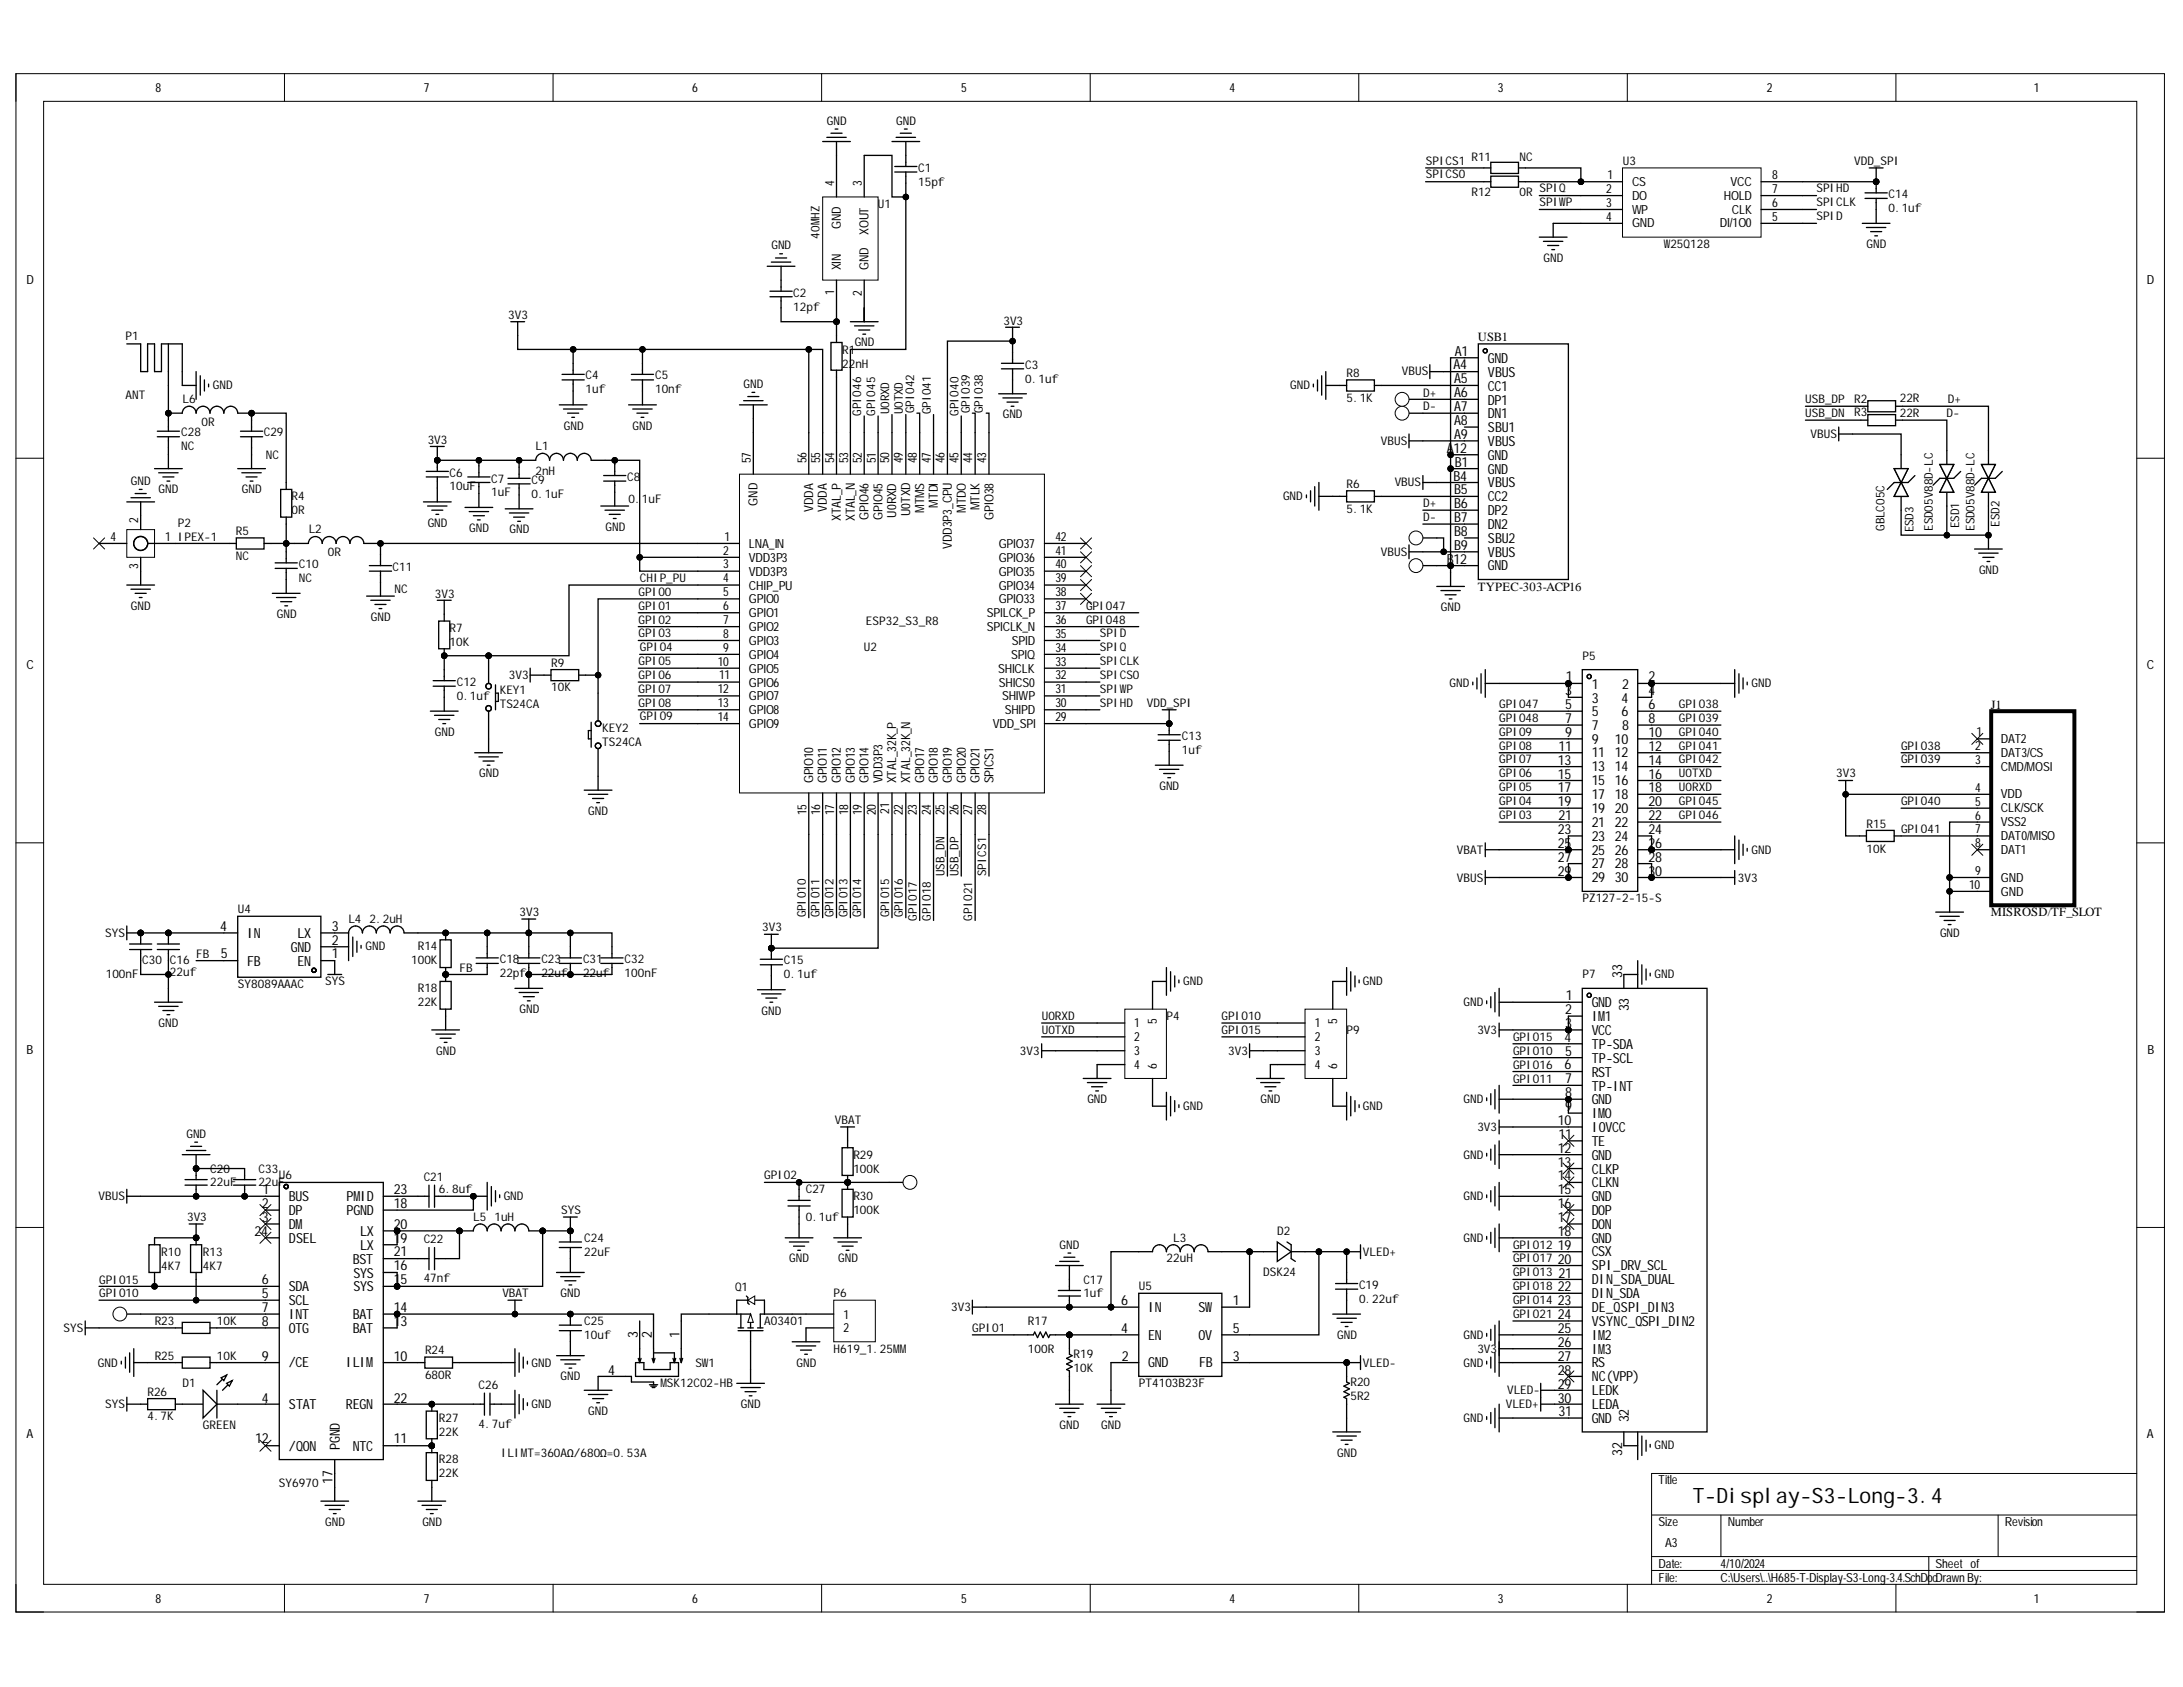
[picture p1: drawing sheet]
<svg xmlns="http://www.w3.org/2000/svg" width="279mm" height="216mm" viewBox="0 0 279 216" stroke-linecap="round" stroke-linejoin="round" font-family="sans-serif">
<defs><g id="words">
<text font-size="2.7" x="216.7" y="192.3">T-Display-S3-Long-3.4</text>
<g font-size="1.8">
<text x="186" y="47.3">A4</text>
<text x="186.2" y="45.5">A1</text>
<text x="190.4" y="46.4">GND</text>
<text x="186.1" y="49.1">A5</text>
<text x="186.1" y="50.8">A6</text>
<text x="186.1" y="52.6">A7</text>
<text x="190.4" y="48.2">VBUS</text>
<text x="190.4" y="50">CC1</text>
<text x="190.4" y="51.8">DP1</text>
<text x="190.4" y="53.5">DN1</text>
<text x="185.2" y="57.9">A12</text>
<text x="186.1" y="54.4">A8</text>
<text x="186.1" y="56.2">A9</text>
<text x="186.2" y="59.7">B1</text>
<text x="190.4" y="55.3">SBU1</text>
<text x="190.4" y="57.1">VBUS</text>
<text x="190.4" y="58.9">GND</text>
<text x="186" y="61.5">B4</text>
<text x="186.1" y="63.3">B5</text>
<text x="186.1" y="65.1">B6</text>
<text x="190.4" y="60.7">GND</text>
<text x="190.4" y="62.3">VBUS</text>
<text x="190.4" y="64.1">CC2</text>
<text x="190.4" y="65.9">DP2</text>
<text x="186.1" y="66.8">B7</text>
<text x="186.1" y="68.6">B8</text>
<text x="186.1" y="70.4">B9</text>
<text x="190.4" y="67.7">DN2</text>
<text x="190.4" y="69.4">SBU2</text>
<text x="190.4" y="71.2">VBUS</text>
<text x="185.2" y="72.2">B12</text>
<text x="190.4" y="73">GND</text>
<text x="200.3" y="89">3</text>
<text x="200.4" y="87.2">1</text>
<text x="203.7" y="89.9">3</text>
<text x="203.7" y="88.1">1</text>
<text x="207.5" y="89.9">4</text>
<text x="207.6" y="88.1">2</text>
<text x="211" y="87.2">2</text>
<text x="211" y="89">4</text>
<text x="200.3" y="94.3">9</text>
<text x="200.3" y="92.5">7</text>
<text x="200.3" y="90.8">5</text>
<text x="203.7" y="95.2">9</text>
<text x="203.7" y="93.4">7</text>
<text x="203.7" y="91.7">5</text>
<text x="206.7" y="95.2">10</text>
<text x="207.5" y="91.7">6</text>
<text x="207.6" y="93.4">8</text>
<text x="211" y="90.8">6</text>
<text x="211" y="92.5">8</text>
<text x="211" y="94.3">10</text>
<text x="199.4" y="101.4">17</text>
<text x="199.4" y="99.6">15</text>
<text x="199.4" y="97.9">13</text>
<text x="199.5" y="96.1">11</text>
<text x="203.7" y="100.5">15</text>
<text x="203.7" y="98.7">13</text>
<text x="203.7" y="96.9">11</text>
<text x="206.7" y="96.9">12</text>
<text x="206.7" y="98.7">14</text>
<text x="206.7" y="100.5">16</text>
<text x="211" y="96.1">12</text>
<text x="211" y="97.9">14</text>
<text x="211" y="99.6">16</text>
<text x="211" y="101.4">18</text>
<text x="199.4" y="106.7">23</text>
<text x="199.4" y="103.2">19</text>
<text x="199.5" y="105">21</text>
<text x="203.7" y="107.6">23</text>
<text x="203.7" y="105.8">21</text>
<text x="203.7" y="104">19</text>
<text x="203.7" y="102.3">17</text>
<text x="206.7" y="102.3">18</text>
<text x="206.7" y="104">20</text>
<text x="206.7" y="105.8">22</text>
<text x="206.7" y="107.6">24</text>
<text x="211" y="103.2">20</text>
<text x="211" y="105">22</text>
<text x="211" y="106.7">24</text>
<text x="199.4" y="112.1">29</text>
<text x="199.4" y="110.3">27</text>
<text x="199.4" y="108.5">25</text>
<text x="203.7" y="112.9">29</text>
<text x="203.7" y="111.1">27</text>
<text x="203.7" y="109.4">25</text>
<text x="206.7" y="109.4">26</text>
<text x="206.7" y="111.1">28</text>
<text x="206.7" y="112.9">30</text>
<text x="211" y="108.5">26</text>
<text x="211" y="110.3">28</text>
<text x="211" y="112.1">30</text>
<text x="28.2" y="119.2">4</text>
<text x="42.5" y="119.2">3</text>
<text x="28.3" y="122.7">5</text>
<text x="31.6" y="120">IN</text>
<text x="31.6" y="123.6">FB</text>
<text x="37.2" y="121.8">GND</text>
<text x="38.1" y="123.6">EN</text>
<text x="38.1" y="120">LX</text>
<text x="42.5" y="122.7">1</text>
<text x="42.5" y="121">2</text>
<text x="207.6" y="125.1" transform="rotate(-90 207.6 125.1)">33</text>
<text x="200.3" y="129.8">2</text>
<text x="200.3" y="131.5">3</text>
<text x="200.4" y="128">1</text>
<text x="203.7" y="128.9">GND</text>
<text x="203.7" y="130.7">IM1</text>
<text x="208.5" y="129.4" transform="rotate(-90 208.5 129.4)">33</text>
<text x="200.3" y="133.3">4</text>
<text x="200.3" y="136.9">6</text>
<text x="200.3" y="135.1">5</text>
<text x="203.7" y="132.5">VCC</text>
<text x="203.7" y="134.2">TP-SDA</text>
<text x="203.7" y="136">TP-SCL</text>
<text x="203.7" y="137.8">RST</text>
<text x="199.4" y="144">10</text>
<text x="200.3" y="138.6">7</text>
<text x="200.3" y="140.4">8</text>
<text x="200.3" y="142.2">9</text>
<text x="203.7" y="139.6">TP-INT</text>
<text x="203.7" y="141.3">GND</text>
<text x="203.7" y="143.1">IM0</text>
<text x="199.4" y="147.5">12</text>
<text x="199.4" y="149.3">13</text>
<text x="199.5" y="145.7">11</text>
<text x="203.7" y="144.9">IOVCC</text>
<text x="203.7" y="146.7">TE</text>
<text x="203.7" y="148.4">GND</text>
<text x="33.5" y="154.6">2</text>
<text x="33.6" y="152.8">1</text>
<text x="37" y="153.7">BUS</text>
<text x="37" y="155.5">DP</text>
<text x="44.3" y="155.5">PGND</text>
<text x="44.3" y="153.7">PMID</text>
<text x="50.4" y="154.6">18</text>
<text x="50.4" y="152.8">23</text>
<text x="199.4" y="151.1">14</text>
<text x="199.4" y="152.8">15</text>
<text x="199.4" y="154.6">16</text>
<text x="203.7" y="150.2">CLKP</text>
<text x="203.7" y="151.9">CLKN</text>
<text x="203.7" y="153.7">GND</text>
<text x="203.7" y="155.5">D0P</text>
<text x="32.6" y="158.2">24</text>
<text x="33.5" y="156.4">3</text>
<text x="37" y="157.2">DM</text>
<text x="37" y="159">DSEL</text>
<text x="45.2" y="161.7">BST</text>
<text x="46.1" y="160">LX</text>
<text x="46.1" y="158.2">LX</text>
<text x="50.4" y="159">19</text>
<text x="50.4" y="157.2">20</text>
<text x="50.4" y="160.8">21</text>
<text x="199.4" y="156.4">17</text>
<text x="199.4" y="158.2">18</text>
<text x="199.4" y="160">19</text>
<text x="199.4" y="161.7">20</text>
<text x="203.7" y="157.2">D0N</text>
<text x="203.7" y="159">GND</text>
<text x="203.7" y="160.8">CSX</text>
<text x="33.5" y="166.1">5</text>
<text x="33.5" y="164.4">6</text>
<text x="33.5" y="167.9">7</text>
<text x="37" y="167.1">SCL</text>
<text x="37" y="165.3">SDA</text>
<text x="45.3" y="165.3">SYS</text>
<text x="45.3" y="163.5">SYS</text>
<text x="50.4" y="167.9">14</text>
<text x="50.4" y="164.4">15</text>
<text x="50.4" y="162.6">16</text>
<text x="143.5" y="167.1">6</text>
<text x="147" y="167.9">IN</text>
<text x="153.4" y="167.9">SW</text>
<text x="157.8" y="167.1">1</text>
<text x="199.4" y="165.3">22</text>
<text x="199.4" y="167.1">23</text>
<text x="199.5" y="163.5">21</text>
<text x="203.7" y="162.6">SPI_DRV_SCL</text>
<text x="203.7" y="164.4">DIN_SDA_DUAL</text>
<text x="203.7" y="166.1">DIN_SDA</text>
<text x="203.7" y="167.9">DE_QSPI_DIN3</text>
<text x="33.5" y="169.7">8</text>
<text x="37" y="168.8">INT</text>
<text x="37" y="170.6">OTG</text>
<text x="45.2" y="170.6">BAT</text>
<text x="45.2" y="168.8">BAT</text>
<text x="50.4" y="169.7">13</text>
<text x="81.6" y="171.2" transform="rotate(-90 81.6 171.2)">3</text>
<text x="83.4" y="171.2" transform="rotate(-90 83.4 171.2)">2</text>
<text x="87" y="171.2" transform="rotate(-90 87 171.2)">1</text>
<text x="143.5" y="170.6">4</text>
<text x="147" y="171.5">EN</text>
<text x="153.4" y="171.5">OV</text>
<text x="157.8" y="170.6">5</text>
<text x="199.4" y="168.8">24</text>
<text x="199.4" y="170.6">25</text>
<text x="199.4" y="172.4">26</text>
<text x="203.7" y="169.7">VSYNC_QSPI_DIN2</text>
<text x="203.7" y="171.5">IM2</text>
<text x="203.7" y="173.2">IM3</text>
<text x="33.5" y="179.5">4</text>
<text x="33.5" y="174.2">9</text>
<text x="37" y="175">/CE</text>
<text x="44.2" y="175">ILIM</text>
<text x="50.4" y="174.2">10</text>
<text x="50.4" y="179.5">22</text>
<text x="77.8" y="175.9">4</text>
<text x="143.6" y="174.2">2</text>
<text x="147" y="175">GND</text>
<text x="153.5" y="175">FB</text>
<text x="157.8" y="174.2">3</text>
<text x="199.4" y="174.2">27</text>
<text x="199.4" y="175.9">28</text>
<text x="199.4" y="177.7">29</text>
<text x="199.4" y="179.5">30</text>
<text x="203.7" y="175">RS</text>
<text x="203.7" y="176.8">NC(VPP)</text>
<text x="203.7" y="178.6">LEDK</text>
<text x="32.7" y="184.7">12</text>
<text x="37" y="180.3">STAT</text>
<text x="37" y="185.7">/QON</text>
<text x="43.5" y="185.6" transform="rotate(-90 43.5 185.6)">PGND</text>
<text x="44.2" y="180.3">REGN</text>
<text x="45.2" y="185.7">NTC</text>
<text x="50.4" y="184.7">11</text>
<text x="199.5" y="181.3">31</text>
<text x="203.7" y="180.3">LEDA</text>
<text x="203.7" y="182.1">GND</text>
<text x="208.5" y="182" transform="rotate(-90 208.5 182)">32</text>
<text x="42.6" y="189.9" transform="rotate(-90 42.6 189.9)">17</text>
<text x="207.6" y="186.3" transform="rotate(-90 207.6 186.3)">32</text>
</g>
<g font-size="1.6">
<text x="19.9" y="11.8">8</text>
<text x="54.2" y="11.8">7</text>
<text x="88.6" y="11.8">6</text>
<text x="123" y="11.8">5</text>
<text x="157.4" y="11.8">4</text>
<text x="191.7" y="11.8">3</text>
<text x="226.1" y="11.8">2</text>
<text x="260.3" y="11.8">1</text>
<text x="106.8" y="23.8" transform="rotate(-90 106.8 23.8)">4</text>
<text x="110.3" y="23.8" transform="rotate(-90 110.3 23.8)">3</text>
<text x="205.7" y="22.9">1</text>
<text x="208.9" y="23.8">CS</text>
<text x="221.5" y="23.8">VCC</text>
<text x="226.8" y="22.9">8</text>
<text x="107.6" y="29.3" transform="rotate(-90 107.6 29.3)">GND</text>
<text x="205.6" y="24.7">2</text>
<text x="205.6" y="26.5">3</text>
<text x="205.6" y="28.3">4</text>
<text x="208.9" y="25.6">DO</text>
<text x="208.9" y="27.3">WP</text>
<text x="208.9" y="29.1">GND</text>
<text x="220.1" y="29.1">DI/1O0</text>
<text x="220.6" y="25.6">HOLD</text>
<text x="221.7" y="27.3">CLK</text>
<text x="226.8" y="24.7">7</text>
<text x="226.8" y="26.5">6</text>
<text x="226.8" y="28.3">5</text>
<text x="107.6" y="34.6" transform="rotate(-90 107.6 34.6)">XIN</text>
<text x="111.2" y="34.6" transform="rotate(-90 111.2 34.6)">GND</text>
<text x="111.2" y="30" transform="rotate(-90 111.2 30)">XOUT</text>
<text x="3.4" y="36.4">D</text>
<text x="106.8" y="37.7" transform="rotate(-90 106.8 37.7)">1</text>
<text x="110.3" y="37.9" transform="rotate(-90 110.3 37.9)">2</text>
<text x="274.8" y="36.4">D</text>
<text x="189.2" y="43.7">USB1</text>
<text x="96.1" y="59.3" transform="rotate(-90 96.1 59.3)">57</text>
<text x="103.2" y="59.3" transform="rotate(-90 103.2 59.3)">56</text>
<text x="105" y="59.3" transform="rotate(-90 105 59.3)">55</text>
<text x="106.8" y="59.3" transform="rotate(-90 106.8 59.3)">54</text>
<text x="108.5" y="59.3" transform="rotate(-90 108.5 59.3)">53</text>
<text x="110.3" y="59.3" transform="rotate(-90 110.3 59.3)">52</text>
<text x="112.1" y="59.3" transform="rotate(-90 112.1 59.3)">51</text>
<text x="113.8" y="59.3" transform="rotate(-90 113.8 59.3)">50</text>
<text x="115.6" y="59.3" transform="rotate(-90 115.6 59.3)">49</text>
<text x="117.3" y="59.3" transform="rotate(-90 117.3 59.3)">48</text>
<text x="119.1" y="59.3" transform="rotate(-90 119.1 59.3)">47</text>
<text x="120.9" y="59.3" transform="rotate(-90 120.9 59.3)">46</text>
<text x="122.7" y="59.3" transform="rotate(-90 122.7 59.3)">45</text>
<text x="124.4" y="59.3" transform="rotate(-90 124.4 59.3)">44</text>
<text x="126.2" y="59.3" transform="rotate(-90 126.2 59.3)">43</text>
<text x="97" y="64.7" transform="rotate(-90 97 64.7)">GND</text>
<text x="104.1" y="65.5" transform="rotate(-90 104.1 65.5)">VDDA</text>
<text x="105.8" y="65.5" transform="rotate(-90 105.8 65.5)">VDDA</text>
<text x="118.3" y="65.6" transform="rotate(-90 118.3 65.6)">MTMS</text>
<text x="120" y="65" transform="rotate(-90 120 65)">MTDI</text>
<text x="123.6" y="65.6" transform="rotate(-90 123.6 65.6)">MTDO</text>
<text x="125.4" y="65.3" transform="rotate(-90 125.4 65.3)">MTLK</text>
<text x="14.1" y="69.2">4</text>
<text x="17.7" y="66.9" transform="rotate(-90 17.7 66.9)">2</text>
<text x="21.2" y="69.2">1 IPEX-1</text>
<text x="92.6" y="71">2</text>
<text x="92.7" y="69.2">1</text>
<text x="95.9" y="70.1">LNA_IN</text>
<text x="95.9" y="71.9">VDD3P3</text>
<text x="107.6" y="66.7" transform="rotate(-90 107.6 66.7)">XTAL_P</text>
<text x="109.4" y="66.7" transform="rotate(-90 109.4 66.7)">XTAL_N</text>
<text x="111.2" y="66.5" transform="rotate(-90 111.2 66.5)">GPIO46</text>
<text x="112.9" y="66.5" transform="rotate(-90 112.9 66.5)">GPIO45</text>
<text x="114.7" y="66.2" transform="rotate(-90 114.7 66.2)">U0RXD</text>
<text x="116.5" y="66.1" transform="rotate(-90 116.5 66.1)">U0TXD</text>
<text x="121.8" y="70.2" transform="rotate(-90 121.8 70.2)">VDD3P3_CPU</text>
<text x="127.2" y="66.5" transform="rotate(-90 127.2 66.5)">GPIO38</text>
<text x="127.8" y="71.9">GPIO36</text>
<text x="127.8" y="70.1">GPIO37</text>
<text x="135.1" y="71">41</text>
<text x="135.1" y="69.2">42</text>
<text x="17.7" y="72.8" transform="rotate(-90 17.7 72.8)">3</text>
<text x="92.6" y="72.7">3</text>
<text x="92.6" y="74.5">4</text>
<text x="92.6" y="76.3">5</text>
<text x="95.9" y="73.7">VDD3P3</text>
<text x="95.9" y="75.5">CHIP_PU</text>
<text x="95.9" y="77.2">GPIO0</text>
<text x="127.8" y="77.2">GPIO33</text>
<text x="127.8" y="75.5">GPIO34</text>
<text x="127.8" y="73.7">GPIO35</text>
<text x="135.1" y="76.3">38</text>
<text x="135.1" y="74.5">39</text>
<text x="135.1" y="72.7">40</text>
<text x="189.2" y="75.6">TYPEC-303-ACP16</text>
<text x="92.6" y="78.1">6</text>
<text x="92.6" y="79.9">7</text>
<text x="92.6" y="81.6">8</text>
<text x="92.6" y="83.4">9</text>
<text x="95.9" y="79">GPIO1</text>
<text x="95.9" y="80.8">GPIO2</text>
<text x="95.9" y="82.6">GPIO3</text>
<text x="126.3" y="80.8">SPICLK_N</text>
<text x="126.3" y="79">SPILCK_P</text>
<text x="129.5" y="82.6">SPID</text>
<text x="135.1" y="83.4">34</text>
<text x="135.1" y="81.6">35</text>
<text x="135.1" y="79.9">36</text>
<text x="135.1" y="78.1">37</text>
<text x="3.4" y="85.6">C</text>
<text x="91.9" y="85.2">10</text>
<text x="91.9" y="88.7">12</text>
<text x="92" y="87">11</text>
<text x="95.9" y="84.3">GPIO4</text>
<text x="95.9" y="86.1">GPIO5</text>
<text x="95.9" y="87.9">GPIO6</text>
<text x="95.9" y="89.6">GPIO7</text>
<text x="127.7" y="86.1">SHICLK</text>
<text x="127.8" y="87.9">SHICS0</text>
<text x="128.3" y="89.6">SHIWP</text>
<text x="129.4" y="84.3">SPIQ</text>
<text x="135.1" y="88.7">31</text>
<text x="135.1" y="87">32</text>
<text x="135.1" y="85.2">33</text>
<text x="274.8" y="85.6">C</text>
<text x="91.9" y="90.5">13</text>
<text x="91.9" y="92.3">14</text>
<text x="95.9" y="91.4">GPIO8</text>
<text x="95.9" y="93.1">GPIO9</text>
<text x="127.1" y="93.1">VDD_SPI</text>
<text x="128.6" y="91.4">SHIPD</text>
<text x="135.1" y="92.3">29</text>
<text x="135.1" y="90.5">30</text>
<text x="253" y="94.2">1</text>
<text x="254.8" y="90.7">J1</text>
<text x="256.1" y="95.1">DAT2</text>
<text x="104.1" y="100.2" transform="rotate(-90 104.1 100.2)">GPIO10</text>
<text x="105.8" y="100.2" transform="rotate(-90 105.8 100.2)">GPIO11</text>
<text x="107.6" y="100.2" transform="rotate(-90 107.6 100.2)">GPIO12</text>
<text x="109.4" y="100.2" transform="rotate(-90 109.4 100.2)">GPIO13</text>
<text x="111.2" y="100.2" transform="rotate(-90 111.2 100.2)">GPIO14</text>
<text x="112.9" y="100.2" transform="rotate(-90 112.9 100.2)">VDD3P3</text>
<text x="114.7" y="100.2" transform="rotate(-90 114.7 100.2)">XTAL_32K_P</text>
<text x="116.5" y="100.2" transform="rotate(-90 116.5 100.2)">XTAL_32K_N</text>
<text x="118.3" y="100.2" transform="rotate(-90 118.3 100.2)">GPIO17</text>
<text x="120" y="100.2" transform="rotate(-90 120 100.2)">GPIO18</text>
<text x="121.8" y="100.2" transform="rotate(-90 121.8 100.2)">GPIO19</text>
<text x="123.6" y="100.2" transform="rotate(-90 123.6 100.2)">GPIO20</text>
<text x="125.4" y="100.2" transform="rotate(-90 125.4 100.2)">GPIO21</text>
<text x="127.2" y="100.2" transform="rotate(-90 127.2 100.2)">SPICS1</text>
<text x="252.8" y="96">2</text>
<text x="252.8" y="97.8">3</text>
<text x="252.8" y="101.3">4</text>
<text x="256.1" y="96.9">DAT3/CS</text>
<text x="256.1" y="98.6">CMD/MOSI</text>
<text x="103.2" y="104.3" transform="rotate(-90 103.2 104.3)">15</text>
<text x="105" y="104.3" transform="rotate(-90 105 104.3)">16</text>
<text x="106.8" y="104.3" transform="rotate(-90 106.8 104.3)">17</text>
<text x="108.5" y="104.3" transform="rotate(-90 108.5 104.3)">18</text>
<text x="110.3" y="104.3" transform="rotate(-90 110.3 104.3)">19</text>
<text x="112.1" y="104.3" transform="rotate(-90 112.1 104.3)">20</text>
<text x="113.8" y="104.1" transform="rotate(-90 113.8 104.1)">21</text>
<text x="115.6" y="104.3" transform="rotate(-90 115.6 104.3)">22</text>
<text x="117.3" y="104.3" transform="rotate(-90 117.3 104.3)">23</text>
<text x="119.1" y="104.3" transform="rotate(-90 119.1 104.3)">24</text>
<text x="120.9" y="104.3" transform="rotate(-90 120.9 104.3)">25</text>
<text x="122.7" y="104.3" transform="rotate(-90 122.7 104.3)">26</text>
<text x="124.4" y="104.3" transform="rotate(-90 124.4 104.3)">27</text>
<text x="126.2" y="104.3" transform="rotate(-90 126.2 104.3)">28</text>
<text x="252.8" y="103.1">5</text>
<text x="252.8" y="104.9">6</text>
<text x="252.8" y="106.7">7</text>
<text x="256.1" y="102.2">VDD</text>
<text x="256.1" y="104">CLK/SCK</text>
<text x="256.1" y="105.7">VSS2</text>
<text x="256.1" y="107.5">DAT0/MISO</text>
<text x="252" y="113.8">10</text>
<text x="252.8" y="108.4">8</text>
<text x="252.8" y="112">9</text>
<text x="256.1" y="109.3">DAT1</text>
<text x="256.1" y="112.8">GND</text>
<text x="254.8" y="117.2">MISROSD/TF_SLOT</text>
<text x="256.1" y="114.6">GND</text>
<text x="145.2" y="131.4">1</text>
<text x="148.1" y="131" transform="rotate(-90 148.1 131)">5</text>
<text x="168.3" y="131.4">1</text>
<text x="171.1" y="131" transform="rotate(-90 171.1 131)">5</text>
<text x="3.4" y="134.8">B</text>
<text x="145.2" y="133.2">2</text>
<text x="145.2" y="135">3</text>
<text x="145.2" y="136.8">4</text>
<text x="148.1" y="136.8" transform="rotate(-90 148.1 136.8)">6</text>
<text x="168.3" y="133.2">2</text>
<text x="168.3" y="135">3</text>
<text x="168.3" y="136.8">4</text>
<text x="171.1" y="136.8" transform="rotate(-90 171.1 136.8)">6</text>
<text x="274.9" y="134.8">B</text>
<text x="108" y="168.7">1</text>
<text x="108" y="170.5">2</text>
<text x="3.4" y="184.1">A</text>
<text x="274.8" y="184.1">A</text>
<text x="212.3" y="190">Title</text>
<text x="212.3" y="195.3">Size</text>
<text x="221.1" y="195.3">Number</text>
<text x="256.6" y="195.3">Revision</text>
<text x="212.3" y="200.6">Date:</text>
<text x="212.3" y="202.4">File:</text>
<text x="213.1" y="198">A3</text>
<text x="220.2" y="200.6">4/10/2024</text>
<text x="220.2" y="202.4">C:\Users\..\H685-T-Display-S3-Long-3.4.SchDocDrawnBy:</text>
<text x="247.7" y="200.6">Sheet of</text>
<text x="19.9" y="205.1">8</text>
<text x="54.2" y="205.1">7</text>
<text x="88.6" y="205.1">6</text>
<text x="123" y="205.1">5</text>
<text x="157.4" y="205.1">4</text>
<text x="191.7" y="205.1">3</text>
<text x="226.1" y="205.1">2</text>
<text x="260.3" y="205.1">1</text>
</g>
<g font-size="1.5">
<text x="105.8" y="16">GND</text>
<text x="114.7" y="16">GND</text>
<text x="117.5" y="22">C1</text>
<text x="117.5" y="23.8">15pf</text>
<text x="182.5" y="22.8">SPICS0</text>
<text x="182.5" y="21.1">SPICS1</text>
<text x="188.3" y="20.6">R11</text>
<text x="194.5" y="20.6">NC</text>
<text x="207.7" y="21.1">U3</text>
<text x="237.3" y="21.1">VDD_SPI</text>
<text x="112.3" y="26.6">U1</text>
<text x="188.3" y="25">R12</text>
<text x="194.5" y="25">0R</text>
<text x="197" y="26.4">SPIWP</text>
<text x="197" y="24.6">SPIQ</text>
<text x="232.5" y="28.2">SPID</text>
<text x="232.5" y="26.4">SPICLK</text>
<text x="232.5" y="24.6">SPIHD</text>
<text x="241.7" y="25.4">C14</text>
<text x="241.7" y="27.2">0.1uf</text>
<text x="98.7" y="31.9">GND</text>
<text x="104.9" y="30.5" transform="rotate(-90 104.9 30.5)">40MHZ</text>
<text x="197.5" y="33.5">GND</text>
<text x="212.9" y="31.7">W25Q128</text>
<text x="238.9" y="31.7">GND</text>
<text x="65.1" y="40.8">3V3</text>
<text x="101.5" y="38">C2</text>
<text x="101.5" y="39.8">12pf</text>
<text x="128.4" y="41.5">3V3</text>
<text x="16.1" y="43.5">P1</text>
<text x="107.8" y="45.3">R1</text>
<text x="107.8" y="47">22nH</text>
<text x="109.4" y="44.3">GND</text>
<text x="131.2" y="47.2">C3</text>
<text x="16.1" y="51.1">ANT</text>
<text x="23.3" y="51.6">L6</text>
<text x="27.2" y="49.8">GND</text>
<text x="75" y="48.6">C4</text>
<text x="75" y="50.3">1uf</text>
<text x="83.8" y="48.6">C5</text>
<text x="83.8" y="50.3">10nf</text>
<text x="95.2" y="49.7">GND</text>
<text x="110.2" y="53.2" transform="rotate(-90 110.2 53.2)">GPIO46</text>
<text x="112" y="53.2" transform="rotate(-90 112 53.2)">GPIO45</text>
<text x="113.8" y="53" transform="rotate(-90 113.8 53)">U0RXD</text>
<text x="115.6" y="53" transform="rotate(-90 115.6 53)">U0TXD</text>
<text x="117" y="52.9" transform="rotate(-90 117 52.9)">GPIO42</text>
<text x="119.1" y="53" transform="rotate(-90 119.1 53)">GPIO41</text>
<text x="122.7" y="53.2" transform="rotate(-90 122.7 53.2)">GPIO40</text>
<text x="124.1" y="52.9" transform="rotate(-90 124.1 52.9)">GPIO39</text>
<text x="125.8" y="52.9" transform="rotate(-90 125.8 52.9)">GPIO38</text>
<text x="128.3" y="53.5">GND</text>
<text x="131.2" y="49">0.1uf</text>
<text x="165.1" y="49.8">GND</text>
<text x="172.3" y="48.2">R8</text>
<text x="172.3" y="51.4">5.1K</text>
<text x="179.4" y="48">VBUS</text>
<text x="182.1" y="50.8">D+</text>
<text x="182.1" y="52.5">D-</text>
<text x="231" y="53.4">USB_DN</text>
<text x="231" y="51.6">USB_DP</text>
<text x="237.3" y="53.2">R3</text>
<text x="237.3" y="51.6">R2</text>
<text x="243.1" y="53.4">22R</text>
<text x="243.1" y="51.4">22R</text>
<text x="249.1" y="53.4">D-</text>
<text x="249.3" y="51.6">D+</text>
<text x="23.2" y="55.8">C28</text>
<text x="23.2" y="57.6">NC</text>
<text x="25.8" y="54.5">0R</text>
<text x="33.8" y="55.8">C29</text>
<text x="34" y="58.7">NC</text>
<text x="54.7" y="56.8">3V3</text>
<text x="68.5" y="57.6">L1</text>
<text x="72.2" y="55">GND</text>
<text x="81" y="55">GND</text>
<text x="176.7" y="56.9">VBUS</text>
<text x="231.7" y="56.1">VBUS</text>
<text x="16.8" y="62.1">GND</text>
<text x="20.3" y="63.1">GND</text>
<text x="31" y="63.1">GND</text>
<text x="37.3" y="64">R4</text>
<text x="37.3" y="65.8">0R</text>
<text x="57.5" y="61">C6</text>
<text x="57.5" y="62.8">10uF</text>
<text x="62.9" y="61.8">C7</text>
<text x="62.9" y="63.5">1uF</text>
<text x="68" y="61.9">C9</text>
<text x="68" y="63.7">0.1uF</text>
<text x="68.5" y="60.8">2nH</text>
<text x="80.3" y="61.6">C8</text>
<text x="80.5" y="64.4">0.1uF</text>
<text x="164.2" y="64">GND</text>
<text x="172.3" y="62.4">R6</text>
<text x="172.3" y="65.6">5.1K</text>
<text x="178.5" y="62.3">VBUS</text>
<text x="182.1" y="64.9">D+</text>
<text x="22.8" y="67.4">P2</text>
<text x="30.2" y="68.4">R5</text>
<text x="30.2" y="71.6">NC</text>
<text x="39.5" y="68.3">L2</text>
<text x="42" y="71.1">0R</text>
<text x="54.7" y="67.4">GND</text>
<text x="60.1" y="68.1">GND</text>
<text x="65.2" y="68.3">GND</text>
<text x="77.5" y="67.9">GND</text>
<text x="176.7" y="71.1">VBUS</text>
<text x="182.1" y="66.7">D-</text>
<text x="241.2" y="67.9" transform="rotate(-90 241.2 67.9)">GBLC05C</text>
<text x="244.9" y="68.1" transform="rotate(-90 244.9 68.1)">ESD3</text>
<text x="247.4" y="67.9" transform="rotate(-90 247.4 67.9)">ESD05V88D-LC</text>
<text x="250.8" y="67.6" transform="rotate(-90 250.8 67.6)">ESD1</text>
<text x="252.7" y="67.9" transform="rotate(-90 252.7 67.9)">ESD05V88D-LC</text>
<text x="255.9" y="67.4" transform="rotate(-90 255.9 67.4)">ESD2</text>
<text x="38.2" y="72.7">C10</text>
<text x="38.2" y="74.5">NC</text>
<text x="50.3" y="73.1">C11</text>
<text x="50.5" y="75.9">NC</text>
<text x="55.7" y="76.5">3V3</text>
<text x="81.7" y="76.3">GPIO0</text>
<text x="81.9" y="74.5">CHIP_PU</text>
<text x="253.3" y="73.4">GND</text>
<text x="16.8" y="78.1">GND</text>
<text x="35.4" y="79.1">GND</text>
<text x="47.5" y="79.4">GND</text>
<text x="57.5" y="80.9">R7</text>
<text x="57.5" y="82.6">10K</text>
<text x="81.7" y="79.9">GPIO2</text>
<text x="81.7" y="81.5">GPIO3</text>
<text x="81.7" y="78.1">GPIO1</text>
<text x="81.9" y="83.3">GPIO4</text>
<text x="110.6" y="83.3">U2</text>
<text x="110.8" y="80">ESP32_S3_R8</text>
<text x="139" y="78.1">GPIO47</text>
<text x="139" y="79.9">GPIO48</text>
<text x="140.8" y="81.5">SPID</text>
<text x="140.8" y="83.3">SPIQ</text>
<text x="184.4" y="78.2">GND</text>
<text x="58.5" y="87.8">C12</text>
<text x="58.5" y="89.6">0.1uf</text>
<text x="64" y="88.8">KEY1</text>
<text x="65.1" y="86.9">3V3</text>
<text x="70.6" y="85.4">R9</text>
<text x="70.6" y="88.5">10K</text>
<text x="81.7" y="85.1">GPIO5</text>
<text x="81.7" y="86.9">GPIO6</text>
<text x="81.7" y="88.6">GPIO7</text>
<text x="140.8" y="85.1">SPICLK</text>
<text x="140.8" y="86.9">SPICS0</text>
<text x="140.8" y="88.6">SPIWP</text>
<text x="185.5" y="88">GND</text>
<text x="202.5" y="84.4">P5</text>
<text x="224.2" y="88">GND</text>
<text x="55.7" y="94.1">GND</text>
<text x="64" y="90.6">TS24CA</text>
<text x="77.1" y="93.6">KEY2</text>
<text x="77.1" y="95.4">TS24CA</text>
<text x="81.7" y="90.4">GPIO8</text>
<text x="81.9" y="92.2">GPIO9</text>
<text x="140.8" y="90.4">SPIHD</text>
<text x="146.8" y="90.4">VDD_SPI</text>
<text x="151.3" y="94.7">C13</text>
<text x="191.9" y="90.6">GPIO47</text>
<text x="191.9" y="92.4">GPIO48</text>
<text x="191.9" y="95.9">GPIO8</text>
<text x="191.9" y="94.1">GPIO9</text>
<text x="214.9" y="90.6">GPIO38</text>
<text x="214.9" y="92.4">GPIO39</text>
<text x="214.9" y="94.1">GPIO40</text>
<text x="214.9" y="95.9">GPIO41</text>
<text x="243.3" y="95.9">GPIO38</text>
<text x="61.3" y="99.5">GND</text>
<text x="148.4" y="101.1">GND</text>
<text x="151.3" y="96.5">1uf</text>
<text x="191.9" y="101.3">GPIO5</text>
<text x="191.9" y="99.5">GPIO6</text>
<text x="191.9" y="97.7">GPIO7</text>
<text x="214.9" y="97.7">GPIO42</text>
<text x="214.9" y="101.3">U0RXD</text>
<text x="214.9" y="99.5">U0TXD</text>
<text x="235" y="99.5">3V3</text>
<text x="243.3" y="97.7">GPIO39</text>
<text x="75.3" y="104.3">GND</text>
<text x="191.9" y="104.8">GPIO3</text>
<text x="191.9" y="103">GPIO4</text>
<text x="214.9" y="103">GPIO45</text>
<text x="214.9" y="104.8">GPIO46</text>
<text x="238.9" y="105.9">R15</text>
<text x="243.3" y="106.6">GPIO41</text>
<text x="243.3" y="103">GPIO40</text>
<text x="120.9" y="112.1" transform="rotate(-90 120.9 112.1)">USB_DN</text>
<text x="122.7" y="112.1" transform="rotate(-90 122.7 112.1)">USB_DP</text>
<text x="126.2" y="112.1" transform="rotate(-90 126.2 112.1)">SPICS1</text>
<text x="186.5" y="112.8">VBUS</text>
<text x="186.5" y="109.3">VBAT</text>
<text x="222.4" y="112.8">3V3</text>
<text x="224.2" y="109.3">GND</text>
<text x="238.9" y="109.1">10K</text>
<text x="13.5" y="119.9">SYS</text>
<text x="30.5" y="116.9">U4</text>
<text x="44.6" y="118.1">L4</text>
<text x="47.3" y="118.1">2.2uH</text>
<text x="66.5" y="117.2">3V3</text>
<text x="97.5" y="119.2">3V3</text>
<text x="103.1" y="117.4" transform="rotate(-90 103.1 117.4)">GPIO10</text>
<text x="104.9" y="117.4" transform="rotate(-90 104.9 117.4)">GPIO11</text>
<text x="106.7" y="117.4" transform="rotate(-90 106.7 117.4)">GPIO12</text>
<text x="108.5" y="117.4" transform="rotate(-90 108.5 117.4)">GPIO13</text>
<text x="110.2" y="117.4" transform="rotate(-90 110.2 117.4)">GPIO14</text>
<text x="113.8" y="117.4" transform="rotate(-90 113.8 117.4)">GPIO15</text>
<text x="115.6" y="117.4" transform="rotate(-90 115.6 117.4)">GPIO16</text>
<text x="117.3" y="117.8" transform="rotate(-90 117.3 117.8)">GPIO17</text>
<text x="119.1" y="117.8" transform="rotate(-90 119.1 117.8)">GPIO18</text>
<text x="124.4" y="117.8" transform="rotate(-90 124.4 117.8)">GPIO21</text>
<text x="202.5" y="115.5">PZ127-2-15-S</text>
<text x="248.3" y="119.9">GND</text>
<text x="13.5" y="125.2">100nF</text>
<text x="18.2" y="123.4">C30 C16</text>
<text x="21.7" y="124.9">22uf</text>
<text x="25.1" y="122.6">FB</text>
<text x="46.8" y="121.6">GND</text>
<text x="52.6" y="123.4">100K</text>
<text x="53.5" y="121.6">R14</text>
<text x="58.8" y="124.3">FB</text>
<text x="64" y="123.2">C18</text>
<text x="64" y="125">22pf</text>
<text x="69.3" y="123.2">C23</text>
<text x="69.3" y="125">22uf</text>
<text x="74.6" y="123.2">C31</text>
<text x="74.6" y="125">22uf</text>
<text x="79.9" y="123.2">C32</text>
<text x="79.9" y="125">100nF</text>
<text x="100.3" y="123.4">C15</text>
<text x="100.3" y="125.2">0.1uf</text>
<text x="202.5" y="125.2">P7</text>
<text x="211.8" y="125.2">GND</text>
<text x="20.3" y="131.4">GND</text>
<text x="30.5" y="126.5">SY8089AAAC</text>
<text x="41.6" y="126.1">SYS</text>
<text x="53.5" y="127">R18</text>
<text x="53.5" y="128.7">22K</text>
<text x="66.5" y="129.7">GND</text>
<text x="97.5" y="129.8">GND</text>
<text x="133.3" y="130.5">U0RXD</text>
<text x="149.3" y="130.5">P4</text>
<text x="151.4" y="126.1">GND</text>
<text x="156.3" y="130.5">GPIO10</text>
<text x="174.4" y="126.1">GND</text>
<text x="187.3" y="128.7">GND</text>
<text x="55.8" y="135">GND</text>
<text x="130.5" y="135">3V3</text>
<text x="133.3" y="132.3">U0TXD</text>
<text x="156.3" y="132.3">GPIO15</text>
<text x="157.2" y="135">3V3</text>
<text x="172.3" y="132.3">P9</text>
<text x="189.1" y="132.3">3V3</text>
<text x="193.7" y="136.8">GPIO16</text>
<text x="193.7" y="133.2">GPIO15</text>
<text x="193.7" y="135">GPIO10</text>
<text x="106.9" y="143.9">VBAT</text>
<text x="139.2" y="141.2">GND</text>
<text x="151.4" y="142.1">GND</text>
<text x="161.3" y="141.2">GND</text>
<text x="174.4" y="142.1">GND</text>
<text x="187.3" y="141.2">GND</text>
<text x="193.7" y="138.6">GPIO11</text>
<text x="23.9" y="145.7">GND</text>
<text x="109.2" y="148.3">R29</text>
<text x="187.3" y="148.3">GND</text>
<text x="189.1" y="144.7">3V3</text>
<text x="12.6" y="153.6">VBUS</text>
<text x="26.9" y="150.1">C20</text>
<text x="26.9" y="151.8">22uF</text>
<text x="33.1" y="150.1">C33</text>
<text x="33.1" y="151.8">22uF</text>
<text x="35.7" y="150.9">U6</text>
<text x="54.2" y="151.2">C21</text>
<text x="56.2" y="152.7">6.8uf</text>
<text x="64.5" y="153.6">GND</text>
<text x="71.8" y="155.4">SYS</text>
<text x="97.8" y="150.9">GPIO2</text>
<text x="103.1" y="152.7">C27</text>
<text x="109.2" y="153.6">R30</text>
<text x="109.2" y="155.4">100K</text>
<text x="109.2" y="150.1">100K</text>
<text x="187.3" y="153.6">GND</text>
<text x="20.6" y="160.7">R10</text>
<text x="23.9" y="156.2">3V3</text>
<text x="26" y="160.7">R13</text>
<text x="54.2" y="159.1">C22</text>
<text x="60.6" y="156.2">L5</text>
<text x="63.3" y="156.2">1uH</text>
<text x="74.8" y="158.9">C24</text>
<text x="74.8" y="160.7">22uF</text>
<text x="101" y="161.6">GND</text>
<text x="103.1" y="156.2">0.1uf</text>
<text x="107.3" y="161.6">GND</text>
<text x="135.6" y="159.8">GND</text>
<text x="149.3" y="161.6">22uH</text>
<text x="150.2" y="158.9">L3</text>
<text x="163.4" y="158">D2</text>
<text x="174.4" y="160.7">VLED+</text>
<text x="187.3" y="158.9">GND</text>
<text x="193.7" y="159.8">GPIO12</text>
<text x="193.7" y="161.6">GPIO17</text>
<text x="12.7" y="166">GPIO10</text>
<text x="12.7" y="164.3">GPIO15</text>
<text x="20.6" y="162.5">4K7</text>
<text x="26" y="162.5">4K7</text>
<text x="54.2" y="164.1">47nf</text>
<text x="64.3" y="166">VBAT</text>
<text x="71.7" y="166">GND</text>
<text x="94.1" y="165.3">Q1</text>
<text x="106.7" y="166">P6</text>
<text x="121.7" y="167.8">3V3</text>
<text x="138.7" y="164.3">C17</text>
<text x="138.7" y="166">1uf</text>
<text x="145.8" y="165.1">U5</text>
<text x="161.7" y="163.3">DSK24</text>
<text x="173.9" y="164.9">C19</text>
<text x="173.9" y="166.7">0.22uf</text>
<text x="193.7" y="165.1">GPIO18</text>
<text x="193.7" y="163.3">GPIO13</text>
<text x="193.7" y="166.9">GPIO14</text>
<text x="8.1" y="170.4">SYS</text>
<text x="19.8" y="169.6">R23</text>
<text x="19.8" y="174">R25</text>
<text x="27.7" y="169.6">10K</text>
<text x="27.7" y="174">10K</text>
<text x="54.4" y="173.3">R24</text>
<text x="74.8" y="169.6">C25</text>
<text x="74.8" y="171.4">10uf</text>
<text x="97.8" y="169.6">AO3401</text>
<text x="106.7" y="173.1">H619_1.25MM</text>
<text x="124.4" y="170.4">GPIO1</text>
<text x="131.6" y="169.6">R17</text>
<text x="131.6" y="173.1">100R</text>
<text x="137.4" y="173.8">R19</text>
<text x="171.1" y="171.4">GND</text>
<text x="187.3" y="171.4">GND</text>
<text x="189.1" y="173.1">3V3</text>
<text x="193.7" y="168.7">GPIO21</text>
<text x="12.5" y="174.9">GND</text>
<text x="18.9" y="178.6">R26</text>
<text x="23.3" y="177.5">D1</text>
<text x="54.4" y="176.4">680R</text>
<text x="61.3" y="177.7">C26</text>
<text x="68" y="174.9">GND</text>
<text x="71.7" y="176.6">GND</text>
<text x="84.5" y="177.5">MSK12C02-HB</text>
<text x="89" y="174.9">SW1</text>
<text x="101.9" y="174.9">GND</text>
<text x="137.4" y="175.6">10K</text>
<text x="145.8" y="177.5">PT4103B23F</text>
<text x="172.8" y="177.4">R20</text>
<text x="172.8" y="179.2">5R2</text>
<text x="174.4" y="174.9">VLED-</text>
<text x="187.3" y="174.9">GND</text>
<text x="192.9" y="178.4">VLED-</text>
<text x="13.5" y="180.2">SYS</text>
<text x="18.9" y="181.8">4.7K</text>
<text x="26" y="182.9">GREEN</text>
<text x="56.2" y="181.9">R27</text>
<text x="56.2" y="183.7">22K</text>
<text x="61.3" y="182.7">4.7uf</text>
<text x="68" y="180.2">GND</text>
<text x="75.3" y="181.1">GND</text>
<text x="94.8" y="180.2">GND</text>
<text x="135.6" y="182.9">GND</text>
<text x="140.9" y="182.9">GND</text>
<text x="187.3" y="181.9">GND</text>
<text x="192.7" y="180.2">VLED+</text>
<text x="211.8" y="185.5">GND</text>
<text x="35.7" y="190.3">SY6970</text>
<text x="56.2" y="187.3">R28</text>
<text x="56.2" y="189">22K</text>
<text x="64.1" y="186.4">ILIMT=360AΩ/680Ω=0.53A</text>
<text x="171.1" y="186.4">GND</text>
<text x="41.6" y="195.3">GND</text>
<text x="54.1" y="195.3">GND</text>
</g>
</g></defs>
<path d="M2 9.4h275v196.9h-275z" fill="none" stroke="#000" stroke-width=".13"/>
<path d="M5.6 13h267.9v189.8h-267.9z" fill-rule="evenodd" fill="#fff"/>
<g fill="none" stroke="#000" stroke-width=".13">
<path d="M2 9.4v3.6M5.6 13h267.9v189.8h-267.9zM36.4 9.4v3.6M70.8 9.4v3.6M105.2 9.4v3.6M139.5 9.4v3.6M173.9 9.4v3.6M208.3 9.4v3.6M242.7 9.4v3.6M2 58.6h3.6M273.5 58.6h3.5M2 107.9h3.6"/>
<path d="M273.5 107.9h3.5M2 157.1h3.6M273.5 157.1h3.5M211.4 193.9h62.1M211.4 199.2h62.1M220.3 193.9v5.3M246.9 199.2v3.6M255.7 193.9v5.3M273.5 188.6h-62.1v14.2M2 202.8v3.5h3.6M36.4 202.8v3.5M70.8 202.8v3.5"/>
<path d="M105.2 202.8v3.5M139.5 202.8v3.5M173.9 202.8v3.5M208.3 202.8v3.5M211.4 201h62.1M242.7 202.8v3.5M273.5 206.3h3.5"/>
</g>
<path d="M94.6 60.7h39.1v40.8h-39.1z" fill-rule="evenodd" fill="#fff"/>
<g fill="none" stroke="#000" stroke-width=".13">
<path d="M94.6 60.7h39.1v40.8h-39.1z"/>
<circle cx="56" cy="58.9" r=".35"/>
<circle cx="107.1" cy="41.2" r=".35"/>
<circle cx="129.6" cy="43.7" r=".36"/>
<circle cx="149.6" cy="92.6" r=".35"/>
<circle cx="98.7" cy="121.3" r=".35"/>
</g>
<g fill="none" stroke="#000" stroke-width=".17">
<path d="M16.2 44h1.8v3.6h.9v-3.6h.9v3.6h.9v-3.6h2.6v5.3M21.6 44v5.3M55.1 57.1h1.8M56 57.1v3.2M61.3 59.6v1.4M65.4 41.2h1.7M66.3 41.2v1.7M66.4 59.8v1.4M66.8 58.9h1.8a.89 .89 0 0 1 .9-.9 .89 .89 0 0 1 .8 .9 .89 .89 0 0 1 .9-.9 .89 .89 0 0 1 .9 .9 .89 .89 0 0 1 .9-.9 .89 .89 0 0 1 .9 .9 .89 .89 0 0 1 .9-.9 .89 .89 0 0 1 .9 .9h1.7M71.6 51.8h3.5M71.9 47.9h2.9M71.9 48.6h2.9"/>
<path d="M72.1 52.3h2.5M72.6 52.9h1.5M73.2 53.4h.3M73.4 46.5v1.4M73.4 48.6v3.2M78.7 59.4v1.5M80.5 51.8h3.5M80.8 47.9h2.8M80.8 48.6h2.8M81 52.3h2.5M81.5 52.9h1.4M82 53.4h.4"/>
<path d="M82.2 46.5v1.4M82.2 48.6v3.2M94.6 51.8h3.6M95.2 51.3h2.5M95.7 50.8h1.4M96.2 50.2h.4M96.4 51.8v1.8M96.4 55.4v5.3M103.5 55.4v5.3M105.3 55.4v5.3M107.1 55.4v5.3M108.8 55.4v5.3"/>
<path d="M110.6 55.4v5.3M112.4 55.4v5.3M114.2 55.4v5.3M115.9 55.4v5.3M117.7 55.4v5.3M119.5 55.4v5.3M121.3 55.4v5.3M123 55.4v5.3M124.8 55.4v5.3M126.6 55.4v5.3M127.8 50.4h3.6M128.2 46.5h2.8"/>
<path d="M128.2 47.2h2.8M128.4 50.9h2.4M128.7 41.9h1.8M128.9 51.5h1.4M129.4 52h.4M129.6 41.9v1.8M129.6 45.1v1.4M129.6 47.2v3.2M34.9 75.9h3.5M35.2 72h2.8M35.2 72.7h2.8M35.4 76.5h2.5"/>
<path d="M35.9 77h1.4M36.5 77.5h.3M36.6 70.6v1.4M36.6 72.7v3.2M37.7 69.5h1.8a.89 .89 0 0 1 .9-.8 .89 .89 0 0 1 .8 .8 .89 .89 0 0 1 .9-.8 .89 .89 0 0 1 .9 .8 .89 .89 0 0 1 .9-.8 .89 .89 0 0 1 .9 .8 .89 .89 0 0 1 .9-.8 .89 .89 0 0 1 .9 .8h1.7M46.9 76.3h3.6M47.3 73.1h2.8M47.3 72.4h2.8M47.5 76.8h2.4M48 77.4h1.4M48.5 77.9h.4M48.7 71v1.4"/>
<path d="M48.7 73.1v3.2M54.2 64.2h3.5M54.6 61h2.8M54.6 60.3h2.8M54.7 64.8h2.5M55.3 65.3h1.4M55.8 65.8h.3M56 61v3.2M59.5 64.9h3.6M59.9 61h2.8M59.9 61.7h2.8M60.1 65.5h2.4"/>
<path d="M60.6 66h1.4M61.1 66.5h.4M61.3 61.7v3.2M64.7 65.1h3.5M65 61.2h2.9M65 61.9h2.9M65.2 65.6h2.5M65.7 66.2h1.4M66.3 66.7h.3M66.4 61.9v3.2M76.9 64.8h3.6M77.3 60.9h2.8"/>
<path d="M77.3 61.6h2.8M77.4 65.3h2.5M78 65.8h1.4M78.5 66.4h.4M78.7 61.6v3.2M89.3 69.5h5.3M89.3 71.3h5.3M89.3 73.1h5.3M89.3 74.9h5.3M89.3 76.6h5.3M89.3 78.4h5.3M133.7 69.5h5.3"/>
<path d="M133.7 71.3h5.3M133.7 73.1h5.3M133.7 74.9h5.3M133.7 76.6h5.3M133.7 78.4h5.3M89.3 80.2h5.3M89.3 82h5.3M89.3 83.7h5.3M89.3 85.5h5.3M89.3 87.3h5.3M89.3 89.1h5.3M89.3 90.8h5.3"/>
<path d="M89.3 92.6h5.3M133.7 80.2h5.3M133.7 82h5.3M133.7 83.7h5.3M133.7 85.5h5.3M133.7 87.3h5.3M133.7 89.1h5.3M133.7 90.8h5.3M133.7 92.6h5.3M147.9 97.9h3.5M148.2 94h2.9M148.2 94.7h2.9"/>
<path d="M148.4 98.5h2.5M148.8 90.8h1.7M148.9 99h1.5M149.5 99.5h.3M149.6 90.8v3.2M149.6 94.7v3.2M97.8 119.6h1.8M98.7 119.6v3.2M103.5 101.5v5.3M105.3 101.5v5.3M107.1 101.5v5.3M108.8 101.5v5.3"/>
<path d="M110.6 101.5v5.3M112.4 101.5v5.3M114.2 101.5v5.3M115.9 101.5v5.3M117.7 101.5v5.3M119.5 101.5v5.3M121.3 101.5v5.3M123 101.5v5.3M124.8 101.5v5.3M126.6 101.5v5.3M97 126.7h3.5M97.3 122.8h2.8"/>
<path d="M97.3 123.5h2.8M97.5 127.2h2.5M98 127.7h1.4M98.5 128.3h.4M98.7 123.5v3.2"/>
</g>
<g fill="#000">
<circle cx="56" cy="58.9" r=".35"/>
<circle cx="107.1" cy="41.2" r=".35"/>
<circle cx="129.6" cy="43.7" r=".36"/>
<circle cx="149.6" cy="92.6" r=".35"/>
<circle cx="98.7" cy="121.3" r=".35"/>
</g>
<path d="M105.3 25.2h7.1v10.6h-7.1z" fill-rule="evenodd" fill="#fff"/>
<g fill="none" stroke="#000" stroke-width=".13">
<path d="M105.3 25.2h7.1v10.6h-7.1z"/>
<circle cx="202.3" cy="23.3" r=".35"/>
<circle cx="107.1" cy="41.2" r=".35"/>
</g>
<g fill="none" stroke="#000" stroke-width=".17">
<path d="M105.3 18.1h3.5M105.8 17.6h2.5M106.4 17h1.4M106.9 16.5h.3M107.1 18.1v7.1M110.6 19.9v5.3M114.2 18.1h3.5M114.7 17.6h2.5M115.2 17h1.4M115.8 16.5h.3M115.9 18.1v3.2M98.2 34.1h3.5"/>
<path d="M98.5 37.3h2.9M98.5 38h2.9M98.7 33.5h2.5M99.3 33h1.4M99.8 32.5h.3M100 34.1v3.2M100 38v1.4M107.1 35.8v5.4M110.6 35.8v5.4M114.5 21.3h2.9M114.5 22h2.9M115.9 22v1.4"/>
<path d="M106.4 43.8h1.4v3.6h-1.4zM107.1 42.9v.9M107.1 47.4v.9M108.8 41.2h3.6M109.4 41.7h2.5M109.9 42.2h1.4M110.4 42.8h.4"/>
</g>
<g fill="#000">
<circle cx="202.3" cy="23.3" r=".35"/>
<circle cx="107.1" cy="41.2" r=".35"/>
</g>
<path d="M207.7 21.5h17.7v8.9h-17.7z" fill-rule="evenodd" fill="#fff"/>
<g fill="none" stroke="#000" stroke-width=".13">
<path d="M207.7 21.5h17.7v8.9h-17.7z"/>
<circle cx="202.3" cy="23.3" r=".35"/>
<circle cx="240.1" cy="23.3" r=".35"/>
<circle cx="56.9" cy="83.9" r=".35"/>
<circle cx="21.6" cy="119.4" r=".35"/>
<circle cx="67.7" cy="119.4" r=".35"/>
</g>
<g fill="none" stroke="#000" stroke-width=".17">
<path d="M197 30.4h3.6M197.5 30.9h2.5M198.1 31.4h1.4M198.6 31.9h.4M198.8 28.6v1.8M202.3 23.3h5.4M202.3 25h5.4M202.3 26.8h5.4M202.3 28.6h5.4M225.4 23.3h5.3M225.4 25h5.3M225.4 26.8h5.3"/>
<path d="M225.4 28.6h5.3M238.4 28.6h3.5M238.7 24.7h2.8M238.7 25.4h2.8M238.9 29.1h2.5M239.2 21.5h1.8M239.4 29.6h1.4M239.9 30.2h.4M240.1 21.5v3.2M240.1 25.4v3.2M238.2 53.8h.9M238.2 52h.9"/>
<path d="M239.1 53.1h3.5v1.4h-3.5zM239.1 51.3h3.5v1.4h-3.5zM242.6 53.8h.9M242.6 52h.9M253.6 59.4h1.8l-.9 1.8zM254.5 57.7v1.7M56 76.8h1.7M56.1 79.5h1.5v3.5h-1.5zM56.9 76.8v2.7M254.5 63v1.8M254.5 61.2l.9 1.8h-1.8zM256.3 60.3l-.9 .9h-1.8l-.9 .9"/>
<path d="M55.1 91h3.5M55.4 87.1h2.9M55.4 87.8h2.9M55.6 91.5h2.5M56.1 92.1h1.5M56.7 92.6h.3M56.9 83v.9M56.9 85.7v1.4M56.9 87.8v3.2M67.9 86.4h2.6M67.9 85.5v1.8M70.5 85.7h3.6v1.4h-3.6z"/>
<path d="M74.1 86.4h.9M76.5 99.3v1.8M21.6 119.4v1.4M66.8 117.6h1.8M67.7 117.6v1.8M74.8 101.1h3.5M75.3 101.7h2.5M75.8 102.2h1.5M76.4 102.7h.3M19.8 128.3h3.5M20.1 120.8h2.9M20.1 121.5h2.9"/>
<path d="M20.3 128.8h2.5M20.8 129.3h1.5M21.4 129.9h.3M21.6 121.5v1.4M21.6 126.5v1.8M60.9 122.6h2.9M60.9 123.3h2.9M62.4 121.2v1.4M62.4 123.3v1.4"/>
</g>
<g fill="#000">
<circle cx="202.3" cy="23.3" r=".35"/>
<circle cx="240.1" cy="23.3" r=".35"/>
<circle cx="56.9" cy="83.9" r=".35"/>
<circle cx="21.6" cy="119.4" r=".35"/>
<circle cx="67.7" cy="119.4" r=".35"/>
</g>
<path d="M253.6 59.4h1.8l-.9 1.8z" fill="#fff"/>
<path d="M253.6 59.4h1.8l-.9 1.8z" fill="none" stroke="#000" stroke-width=".17"/>
<path d="M254.5 61.2l.9 1.8h-1.8z" fill="#fff"/>
<path d="M248.3 59.4l1.8 3.6h-1.8l1.8-3.6zM249.2 57.7v1.7M249.2 63v1.8M250.9 60.3l-.8 .9h-1.8l-.9 .9M254.5 61.2l.9 1.8h-1.8z" fill="none" stroke="#000" stroke-width=".17"/>
<path d="M248.3 59.4h1.8l-.9 1.8z" fill="#fff"/>
<path d="M248.3 59.4h1.8l-.9 1.8z" fill="none" stroke="#000" stroke-width=".17"/>
<path d="M249.2 61.2l.9 1.8h-1.8z" fill="#fff"/>
<path d="M189.9 23.3h.9M189.9 21.5h.9M190.8 22.5h3.5v1.5h-3.5zM190.8 20.8h3.5v1.4h-3.5zM194.3 23.3h.9M194.3 21.5h.9M249.2 61.2l.9 1.8h-1.8zM57 119.4v.9M56.3 120.3h1.4v3.5h-1.4zM57 123.8v.9" fill="none" stroke="#000" stroke-width=".17"/>
<g fill="#000">
<circle cx="57" cy="119.4" r=".36"/>
<circle cx="57" cy="124.7" r=".36"/>
</g>
<g fill="none" stroke="#000" stroke-width=".13">
<circle cx="57" cy="119.4" r=".36"/>
<circle cx="57" cy="124.7" r=".36"/>
</g>
<path d="M16.2 67.8h3.6v3.5h-3.6z" fill-rule="evenodd" fill="#fff"/>
<g fill="none" stroke="#000" stroke-width=".13">
<path d="M16.2 67.8h3.6v3.5h-3.6z"/>
<circle cx="254.5" cy="68.5" r=".35"/>
</g>
<g fill="none" stroke="#000" stroke-width=".17">
<path d="M168.1 49.2v.3M168.6 48.6v1.4M169.2 48.1v2.5M169.7 47.6v3.5M169.7 49.3h1.8M14.5 69.5h1.7M16.2 64.2h3.6M16.2 74.9h3.6M16.8 63.7h2.4M16.8 75.4h2.4M17.3 63.2h1.4M17.3 75.9h1.4"/>
<path d="M17.8 62.6h.4M17.8 76.5h.4M18 64.2v3.6M18 71.3v3.6M18.9 69.5h3.5M35.9 62.6h1.4v3.6h-1.4zM36.6 61.7v.9M36.6 66.2v.9M252.7 70.3h3.6M253.3 70.8h2.4M253.8 71.3h1.4M254.3 71.9h.4"/>
<path d="M254.5 68.5v1.8"/>
<circle cx="18" cy="69.6" r=".9"/>
</g>
<circle cx="254.5" cy="68.5" r=".35" fill="#000"/>
<path d="M144 129.1h5.3v8.9h-5.3z" fill-rule="evenodd" fill="#fff"/>
<g fill="none" stroke="#000" stroke-width=".13">
<path d="M12 68.8l1.4 1.5M13.4 68.8l-1.4 1.5M138.3 68.8l1.4 1.5M138.3 72.4l1.4 1.4M138.3 70.6l1.4 1.4M138.3 74.2l1.4 1.4M138.3 75.9l1.4 1.5M139.7 68.8l-1.4 1.5M139.7 72.4l-1.4 1.4M139.7 70.6l-1.4 1.4M139.7 74.2l-1.4 1.4M139.7 75.9l-1.4 1.5"/>
<path d="M144 129.1h5.3v8.9h-5.3z"/>
<circle cx="62.5" cy="83.9" r=".35"/>
</g>
<g fill="none" stroke="#000" stroke-width=".17">
<path d="M171.5 49.3h.9M172.4 48.6h3.5v1.4h-3.5zM175.9 49.3h.9M242.4 60h1.8l-1.8 3.5h1.8zM243.3 58.2v1.8M29.4 69.5h.8M30.2 68.8h3.6v1.5h-3.6zM33.8 69.5h.9M171.5 63.5h.9M172.4 62.8h3.5v1.4h-3.5zM175.9 63.5h.9M180.3 69.7v1.8"/>
<path d="M180.3 70.6h1.8M243.3 63.5v1.8M245.1 60.9l-.9 .9h-1.8l-.9 .8M60.8 96.3h3.5M61.3 96.9h2.5M61.8 97.4h1.4M62.4 97.9h.3M62.5 83.9v3.6M62.5 91v5.3M63.4 87.6v3.2M63.4 88.7h.4v1.1h-.4M133.3 134.5h1.8"/>
<path d="M133.3 133.6v1.8M138.6 138h3.6M139.2 138.5h2.5M139.7 139.1h1.4M140.2 139.6h.4M140.4 130.9h3.6M140.4 132.7h3.6M140.4 134.5h3.6M144 136.2h-3.6v1.8M147.5 125.6v3.5M147.5 138v3.6"/>
<circle cx="62.5" cy="87.8" r=".35"/>
<circle cx="62.5" cy="90.7" r=".35"/>
</g>
<circle cx="62.5" cy="83.9" r=".35" fill="#000"/>
<path d="M242.4 60h1.8l-.9 1.8z" fill="#fff"/>
<path d="M242.4 60h1.8l-.9 1.8z" fill="none" stroke="#000" stroke-width=".17"/>
<path d="M243.3 61.8l.9 1.7h-1.8z" fill="#fff"/>
<path d="M235.3 54.7v1.7M235.3 55.5h1.8M243.3 61.8l.9 1.7h-1.8z" fill="none" stroke="#000" stroke-width=".17"/>
<path d="M167 129.1h5.4v8.9h-5.4z" fill-rule="evenodd" fill="#fff"/>
<g fill="none" stroke="#000" stroke-width=".13">
<path d="M167 129.1h5.4v8.9h-5.4z"/>
<circle cx="57" cy="124.7" r=".36"/>
<circle cx="67.7" cy="124.7" r=".35"/>
<circle cx="136.9" cy="167.3" r=".35"/>
<circle cx="136.9" cy="170.8" r=".35"/>
<circle cx="142.2" cy="167.3" r=".35"/>
<circle cx="159.9" cy="160.2" r=".35"/>
<circle cx="168.8" cy="160.2" r=".35"/>
</g>
<g fill="none" stroke="#000" stroke-width=".17">
<path d="M75.7 92.4v3.2M75.7 93.5h-.4v1.1h.4M76.5 88.7v3.6M76.5 95.8v3.5M28.6 119.4h1.8M30.4 117.3h10.7v7.8h-10.7zM41.1 119.4h3.5M44.6 119.4a.89 .89 0 0 1 .9-.9 .89 .89 0 0 1 .9 .9 .89 .89 0 0 1 .9-.9 .89 .89 0 0 1 .9 .9 .89 .89 0 0 1 .8-.9 .89 .89 0 0 1 .9 .9 .89 .89 0 0 1 .9-.9 .89 .89 0 0 1 .9 .9h1.8M44.6 119.4v3.5M45.2 119.9v2.5M28.6 122.9h1.8M41.1 122.9h1.7"/>
<path d="M41.1 121.2h3.5M45.7 120.5v1.4M46.2 121v.3M55.3 131.8h3.5M55.8 132.3h2.5M56.3 125.6h1.4v3.5h-1.4zM56.3 132.9h1.4M56.9 133.4h.3M57 124.7v.9M57 129.1v2.7M65.9 126.5h3.6M66.3 122.6h2.8"/>
<path d="M66.3 123.3h2.8M66.4 127h2.5M67 127.6h1.4M67.5 128.1h.4M67.7 121.2v1.4M67.7 123.3v3.2M159.9 134.5h1.8M159.9 133.6v1.8M163.5 130.9h3.5M163.5 132.7h3.5M163.5 134.5h3.5M163.5 136.2h3.5"/>
<path d="M170.6 125.6v3.5M170.6 138v3.6M164.7 158.9l.6 .4v1.8l.5 .3M124.5 167.3h1.7M124.5 166.4v1.8M129.8 170.8h2.5l.1-.3 .4 .7 .3-.7 .4 .7 .4-.7 .3 .7 .2-.4h2.5v2.5l.3 .2-.7 .3 .7 .4-.7 .4 .7 .3-.7 .4 .4 .1v4.3M135.1 179.7h3.6M135.1 162h3.5M135.5 165.9h2.8M135.5 165.2h2.8M135.6 161.4h2.5M136.2 160.9h1.4"/>
<path d="M136.7 160.4h.3M136.9 162v3.2M136.9 165.9v1.4M140.4 179.7h3.6M142.2 170.8h3.5M142.2 167.3h3.5M142.2 174.4h3.5M142.2 177.9v1.8M145.7 160.2h1.8a.89 .89 0 0 1 .9-.9 .89 .89 0 0 1 .9 .9 .89 .89 0 0 1 .9-.9 .89 .89 0 0 1 .9 .9 .89 .89 0 0 1 .8-.9 .89 .89 0 0 1 .9 .9 .89 .89 0 0 1 .9-.9 .89 .89 0 0 1 .9 .9h1.8M145.7 165.5h10.7v10.7h-10.7zM156.4 170.8h3.5M156.4 167.3h3.5"/>
<path d="M156.4 174.4h3.5M161.7 160.2h1.8M165.3 160.2h1.7M135.6 180.2h2.5M136.2 180.8h1.4M136.7 181.3h.4M141 180.2h2.4M141.5 180.8h1.4M142 181.3h.4"/>
<circle cx="76.5" cy="92.6" r=".35"/>
<circle cx="76.5" cy="95.4" r=".35"/>
<circle cx="40.2" cy="124.2" r=".27"/>
</g>
<g fill="#000">
<circle cx="57" cy="124.7" r=".36"/>
<circle cx="67.7" cy="124.7" r=".35"/>
<circle cx="136.9" cy="167.3" r=".35"/>
<circle cx="136.9" cy="170.8" r=".35"/>
<circle cx="142.2" cy="167.3" r=".35"/>
<circle cx="159.9" cy="160.2" r=".35"/>
<circle cx="168.8" cy="160.2" r=".35"/>
</g>
<path d="M163.5 158.9l1.8 1.3-1.8 1.2z" fill-rule="evenodd" fill="#fff"/>
<g fill="none" stroke="#000" stroke-width=".17">
<path d="M167.2 63.3v.4M167.7 62.8v1.4M168.3 62.3v2.5M168.8 61.7v3.6M168.8 63.5h1.8M183.9 75.1h3.5M184.4 75.6h2.5M184.9 76.1h1.5M185.5 76.6h.3M185.7 73.3v1.8M188.5 87.3v.3M189 86.8v1.4"/>
<path d="M189.6 86.2v2.5M190.1 87.5h1.8M190.1 85.7v3.5M200.7 87.5h1.8M200.7 89.2h1.8M200.7 91h1.8M200.7 92.8h1.8M200.7 94.6h1.8M200.7 96.3h1.8M200.7 98.1h1.8M200.7 99.9h1.8M202.5 85.7h7.1v28.4h-7.1z"/>
<path d="M209.6 87.5h1.8M209.6 89.2h1.8M209.6 91h1.8M209.6 92.8h1.8M209.6 94.6h1.8M209.6 96.3h1.8M209.6 98.1h1.8M209.6 99.9h1.8M220.3 87.5h1.7M222 85.7v3.5M222.6 86.2v2.5M223.1 86.8v1.4"/>
<path d="M223.6 87.3v.3M190.1 111.4v1.8M190.1 112.3h1.8M200.7 112.3h1.8M200.7 110.5h1.8M200.7 108.7h1.8M200.7 107h1.8M200.7 105.2h1.8M200.7 103.4h1.8M200.7 101.7h1.8M209.6 112.3h1.8M209.6 110.5h1.8"/>
<path d="M209.6 108.7h1.8M209.6 107h1.8M209.6 105.2h1.8M209.6 103.4h1.8M209.6 101.7h1.8M220.3 112.3h1.7M220.3 108.7h1.7M222 107v3.5M222 111.4v1.8M222.6 107.5v2.5M223.1 108v1.5M223.6 108.6v.3"/>
<path d="M190.3 128.1v.3M190.8 127.6v1.4M190.8 140v1.4M191.3 127v2.5M191.3 139.4v2.5M191.9 128.3h1.7M191.9 131.8h1.7M191.9 126.5v3.5M191.9 130.9v1.8M191.9 138.9v3.6M200.7 128.3h1.8M200.7 130h1.8"/>
<path d="M200.7 131.8h1.8M200.7 133.6h1.8M200.7 135.4h1.8M200.7 137.1h1.8M200.7 138.9h1.8M202.5 126.5h16v56.8h-16zM209.6 124.7h-1.8v1.8M209.6 122.9v3.6M210.1 123.5v2.5M210.7 124v1.4M211.2 124.5v.4M163.5 158.9l1.8 1.3-1.8 1.2z"/>
<path d="M174.1 159.3v1.8M190.3 140.5v.4M190.3 147.6v.4M190.3 152.9v.4M190.3 158.2v.4M190.8 147.1v1.4M190.8 152.4v1.4M190.8 157.7v1.4M191.3 146.5v2.5M191.3 151.9v2.4M191.3 157.2v2.5M191.9 140.7h1.7"/>
<path d="M191.9 144.2h1.7M191.9 147.8h1.7M191.9 153.1h1.7M191.9 158.4h1.7M191.9 143.3v1.8M191.9 146v3.5M191.9 151.3v3.6M191.9 156.6v3.6M200.7 140.7h1.8M200.7 142.5h1.8M200.7 144.2h1.8M200.7 146h1.8"/>
<path d="M200.7 147.8h1.8M200.7 149.5h1.8M200.7 151.3h1.8M200.7 153.1h1.8M200.7 154.9h1.8M200.7 156.6h1.8M200.7 158.4h1.8M159.9 160.2h1.8M167 160.2h1.8M170.6 168.2h3.5M170.9 164.3h2.9M170.9 165h2.9"/>
<path d="M171.1 168.7h2.5M171.6 169.2h1.5M172.2 169.8h.3M172.4 162.8v1.5M172.4 165v3.2M172.4 160.2h1.7M174.1 174.4h-1.7v2.5l.3 .1-.7 .4 .7 .3-.7 .4 .7 .4-.7 .3 .4 .2v4.3M174.1 173.5v1.8M190.3 170.7v.3M190.3 174.2v.4M190.8 170.1v1.4M190.8 173.7v1.4"/>
<path d="M191.3 169.6v2.5M191.3 173.1v2.5M191.9 174.4h1.7M191.9 170.8h1.7M191.9 172.6h1.7M191.9 169.1v7.1M191.9 179.7v3.6M197.2 177.9h1.8M197.2 179.7h1.8M197.2 177v3.6M200.7 160.2h1.8M200.7 174.4h1.8"/>
<path d="M200.7 162h1.8M200.7 163.7h1.8M200.7 165.5h1.8M200.7 167.3h1.8M200.7 169.1h1.8M200.7 170.8h1.8M200.7 172.6h1.8M200.7 176.2h1.8M200.7 177.9h1.8M200.7 179.7h1.8M170.6 183.3h3.5M171.1 183.8h2.5"/>
<path d="M171.6 184.3h1.5M172.2 184.9h.3M190.3 181.3v.4M190.8 180.8v1.4M191.3 180.2v2.5M191.9 181.5h1.7M200.7 181.5h1.8M207.8 183.3v1.7h1.8M209.6 183.3v3.5M210.1 183.8v2.5M210.7 184.3v1.4M211.2 184.9v.3"/>
<circle cx="203.4" cy="86.6" r=".27"/>
<circle cx="203.4" cy="127.4" r=".26"/>
</g>
<g fill="#000">
<circle cx="200.7" cy="87.5" r=".35"/>
<circle cx="211.4" cy="87.5" r=".35"/>
<circle cx="200.7" cy="108.8" r=".35"/>
<circle cx="200.7" cy="112.3" r=".36"/>
<circle cx="211.4" cy="108.8" r=".35"/>
<circle cx="211.4" cy="112.3" r=".36"/>
<circle cx="200.7" cy="131.8" r=".35"/>
<circle cx="200.7" cy="140.7" r=".35"/>
<circle cx="159.9" cy="160.2" r=".35"/>
<circle cx="168.8" cy="160.2" r=".35"/>
<circle cx="172.4" cy="160.2" r=".35"/>
<circle cx="172.4" cy="174.4" r=".35"/>
</g>
<g fill="none" stroke="#000" stroke-width=".13">
<path d="M200 148.8l1.4 1.5M200 150.6l1.4 1.4M200 154.2l1.4 1.4M200 155.9l1.4 1.5M200 145.3l1.4 1.4M201.4 148.8l-1.4 1.5M201.4 150.6l-1.4 1.4M201.4 154.2l-1.4 1.4M201.4 155.9l-1.4 1.5M201.4 145.3l-1.4 1.4M200 175.4l1.4 1.5M201.4 175.4l-1.4 1.5"/>
<circle cx="200.7" cy="87.5" r=".35"/>
<circle cx="211.4" cy="87.5" r=".35"/>
<circle cx="200.7" cy="108.8" r=".35"/>
<circle cx="200.7" cy="112.3" r=".36"/>
<circle cx="211.4" cy="108.8" r=".35"/>
<circle cx="211.4" cy="112.3" r=".36"/>
<circle cx="200.7" cy="131.8" r=".35"/>
<circle cx="200.7" cy="140.7" r=".35"/>
<circle cx="159.9" cy="160.2" r=".35"/>
<circle cx="168.8" cy="160.2" r=".35"/>
<circle cx="172.4" cy="160.2" r=".35"/>
<circle cx="172.4" cy="174.4" r=".35"/>
</g>
<path d="M106.7 166.4h5.3v5.3h-5.3z" fill-rule="evenodd" fill="#fff"/>
<path d="M106.7 166.4h5.3v5.3h-5.3z" fill="none" stroke="#000" stroke-width=".13"/>
<path d="M90.7 168.2h5.4v1.7M94.3 166.4h1.4M94.5 169.9h.7M94.5 170.3h3.2M94.8 168.2v1.7M95.7 169.9h.7M96.1 170.3v5M96.6 166.4h1.2v1.8h3.6M97 169.9h.7M97.3 168.2v1.7M103.2 168.2h3.5M103.2 169.9h3.5" fill="none" stroke="#000" stroke-width=".17"/>
<path d="M96.1 168.2l.3 1h-.7z" fill="#fff"/>
<path d="M96.1 168.2l.3 1h-.7z" fill="none" stroke="#000" stroke-width=".13"/>
<path d="M94.3 166.4v1.8M97.3 168.2h.5" fill="none" stroke="#000" stroke-width=".17"/>
<path d="M95.7 166.4l.9-.5v1z" fill="#fff"/>
<g fill="none" stroke="#000" stroke-width=".13">
<path d="M33.3 154.2l1.4 1.4M33.3 155.9l1.4 1.5M33.3 157.7l1.4 1.4M34.7 154.2l-1.4 1.4M34.7 155.9l-1.4 1.5M34.7 157.7l-1.4 1.4M95.7 166.4l.9-.5v1z"/>
<circle cx="25.1" cy="158.4" r=".35"/>
<circle cx="25.1" cy="149.5" r=".35"/>
<circle cx="25.1" cy="153.1" r=".35"/>
<circle cx="50.8" cy="157.5" r=".36"/>
<circle cx="50.8" cy="168.2" r=".35"/>
<circle cx="50.8" cy="164.6" r=".36"/>
<circle cx="65.9" cy="168.2" r=".35"/>
<circle cx="55.3" cy="185" r=".35"/>
</g>
<g fill="none" stroke="#000" stroke-width=".17">
<path d="M16.2 153.1h1.8M16.2 152.2v1.8M19.1 159.3h1.4v3.5h-1.4zM19.8 158.4v.9M23.3 147.8h3.6M23.7 151.7h2.8M23.7 151h2.8M23.9 147.2h2.4M24.4 159.3h1.4v3.5h-1.4zM24.4 146.7h1.4M24.9 146.2h.4M25.1 147.8v3.2"/>
<path d="M25.1 151.7v1.4M25.1 158.4v.9M34 153.1h1.7M34 154.9h1.7M34 156.6h1.7M34 158.4h1.7M35.7 151.3h13.4v35.5h-13.4zM49.1 153.1h1.7M49.1 154.9h1.7M49.1 159.3h1.7M49.1 157.5h1.7M15.5 174.2v.4"/>
<path d="M16.1 173.7v1.4M16.6 173.1v2.5M17.1 174.4h1.8M17.1 172.6v3.6M18 179.7h.9M18.9 179h3.5v1.4h-3.5zM19.8 162.8v.9M22.4 179.7h3.6M22.4 169.9h.9M22.4 174.4h.9M23.3 169.2h3.6v1.5h-3.6zM23.3 173.7h3.6v1.4h-3.6z"/>
<path d="M25.1 162.8v.9M26.9 169.9h.9M26.9 174.4h.9M27.8 179.7h2.6M34 166.4h1.7M34 164.6h1.7M34 168.2h1.7M34 169.9h1.7M34 179.7h1.7M34 174.4h1.7M49.1 164.6h1.7M49.1 168.2h1.7"/>
<path d="M49.1 169.9h1.7M49.1 162.8h1.7M49.1 161.1h1.7M49.1 179.7h1.7M49.1 174.4h1.7M65 166.4h1.8M65.9 166.4v1.8M94.3 177h3.5M94.8 177.6h2.5M95.4 178.1h1.4M95.5 165.9l.2 .1v.8l.2 .1M95.9 178.6h.3"/>
<path d="M96.1 175.3v1.7M101.4 171.7h3.5M101.9 172.2h2.5M102.5 172.8h1.4M103 173.3h.3M103.2 169.9v1.8M34 185h1.7M42.8 186.8v1.8M49.1 185h1.7M54.6 185.9h1.4v3.6h-1.4zM55.3 185v.9M55.3 189.5v.8"/>
<circle cx="36.6" cy="151.9" r=".27"/>
</g>
<g fill="#000">
<circle cx="25.1" cy="158.4" r=".35"/>
<circle cx="25.1" cy="149.5" r=".35"/>
<circle cx="25.1" cy="153.1" r=".35"/>
<circle cx="50.8" cy="157.5" r=".36"/>
<circle cx="50.8" cy="168.2" r=".35"/>
<circle cx="50.8" cy="164.6" r=".36"/>
<circle cx="65.9" cy="168.2" r=".35"/>
<circle cx="55.3" cy="185" r=".35"/>
</g>
<path d="M26 177.9l1.8 1.8-1.8 1.8z" fill="#fff"/>
<path d="M26 177.9l1.8 1.8-1.8 1.8zM29 176l-1.2 1.2M29.7 176.7l-1.2 1.2" fill="none" stroke="#000" stroke-width=".17"/>
<path d="M29 177l.7-.3-.3 .7z" fill="#fff"/>
<path d="M29 177l.7-.3-.3 .7z" fill="none" stroke="#000" stroke-width=".17"/>
<path d="M28.3 176.3l.7-.3-.4 .7z" fill="#fff"/>
<g fill="none" stroke="#000" stroke-width=".17">
<path d="M180.3 52.9h1.8M16.2 118.5v1.8M16.2 119.4h1.8M190.1 107.9v1.7M190.1 108.7h1.8M42 124.7h1.7M42.8 122.9v1.8M24.2 156.6h1.8M25.1 156.6v1.8M53.5 153.1h1.4M54.9 151.7v2.8M54.9 159.7v2.8"/>
<path d="M55.6 151.7v2.8M55.6 159.7v2.8M55.6 153.1h1.4M58.8 157.5h1.8a.89 .89 0 0 1 .9-.9 .89 .89 0 0 1 .9 .9 .89 .89 0 0 1 .8-.9 .89 .89 0 0 1 .9 .9 .89 .89 0 0 1 .9-.9 .89 .89 0 0 1 .9 .9 .89 .89 0 0 1 .9-.9 .89 .89 0 0 1 .9 .9h1.8M60.6 153.1h1.8M62.4 151.3v3.6M62.9 151.9v2.4M63.4 152.4v1.4M64 152.9v.4M71.6 159.7h2.8M71.6 158.9h2.8M72.1 155.8h1.8"/>
<path d="M73 155.8v3.1M73 159.7v3.1M100.5 158.4h3.5M100.9 153.6h2.8M100.9 154.3h2.8M101 158.9h2.5M101.6 159.5h1.4M102.3 152.2v1.4M102.3 154.3v1.5M102.3 156.6v1.8M106.7 158.4h3.6M107.2 158.9h2.5"/>
<path d="M107.6 144.2h1.8M107.8 152.2h1.4v3.6h-1.4zM107.8 146.9h1.4v3.5h-1.4zM107.8 159.5h1.4M108.5 144.2v2.7M108.5 150.4v1.8M108.5 155.8v2.6M16.2 179.7h1.8M16.2 178.8v1.8M27.8 177.9v3.6M28.3 176.3l.7-.3-.4 .7zM53.5 174.4h.9"/>
<path d="M53.5 161.1h1.4M54.4 173.7h3.5v1.4h-3.5zM55.3 179.7v.9M55.6 161.1h1.4M57.9 174.4h.9M60.6 179.7h1.4M62 178.3v2.8M62.7 179.7h3.2M62.7 178.3v2.8M64.1 174.4h1.8M65.9 172.6v3.6M65.9 177.9v3.6"/>
<path d="M66.4 173.1v2.5M66.4 178.5v2.4M67 173.7v1.4M67 179v1.4M67.5 174.2v.4M67.5 179.5v.4M71.2 162.8h3.6M71.2 173.5h3.6M71.6 170.3h2.8M71.6 169.6h2.8M71.8 163.4h2.4M71.8 174h2.4"/>
<path d="M72.3 174.6h1.4M72.3 163.9h1.4M72.8 164.4h.4M72.8 175.1h.4M73 168.2v1.4M73 170.3v3.2M74.8 177.9h3.5M75.3 178.5h2.5M75.8 179h1.5M76.4 179.5h.3M81.3 174.4h1.1v.9h3.4v-.9h1v1.8h-5.5zM81.7 173.8l.2 .6"/>
<path d="M81.9 169.1v5.3M82.1 173.8l-.2 .6M83.1 177.2h1.1M83.3 177.4h.7M83.5 173.8l.1 .6M83.5 177.6h.3M83.6 169.1v5.3M83.6 177.2v-.3h-2.8v-.7h-4.2v1.7M83.6 173.1h2.7v1.3M83.8 173.8l-.2 .6M86.1 173.8l.2 .6M86.5 173.8l-.2 .6"/>
<path d="M87 173.8l.2 .6M87.2 169.1v5.3M87.4 173.8l-.2 .6M102.1 160h.4M108.3 160h.4M41.1 192.1h3.5M41.6 192.7h2.5M42.1 193.2h1.5M42.7 193.7h.3M42.8 190.3v1.8M53.5 192.1h3.5M54 192.7h2.5"/>
<path d="M54.6 180.6h1.4v3.5h-1.4zM54.6 193.2h1.4M55.1 193.7h.3M55.3 184.1v.9M55.3 190.3v1.8"/>
</g>
<g fill="#000">
<circle cx="18" cy="119.4" r=".35"/>
<circle cx="25.1" cy="158.4" r=".35"/>
<circle cx="58.8" cy="157.5" r=".36"/>
<circle cx="60.6" cy="153.1" r=".35"/>
<circle cx="69.5" cy="157.5" r=".36"/>
<circle cx="73" cy="157.5" r=".36"/>
<circle cx="108.5" cy="151.3" r=".35"/>
<circle cx="55.3" cy="179.7" r=".36"/>
<circle cx="73" cy="168.2" r=".35"/>
<circle cx="55.3" cy="185" r=".35"/>
</g>
<g fill="none" stroke="#000" stroke-width=".13">
<path d="M33.3 184.3l1.4 1.4M34.7 184.3l-1.4 1.4"/>
<circle cx="18" cy="119.4" r=".35"/>
<circle cx="25.1" cy="158.4" r=".35"/>
<circle cx="58.8" cy="157.5" r=".36"/>
<circle cx="60.6" cy="153.1" r=".35"/>
<circle cx="69.5" cy="157.5" r=".36"/>
<circle cx="73" cy="157.5" r=".36"/>
<circle cx="108.5" cy="151.3" r=".35"/>
<circle cx="55.3" cy="179.7" r=".36"/>
<circle cx="73" cy="168.2" r=".35"/>
<circle cx="55.3" cy="185" r=".35"/>
</g>
<circle cx="179.4" cy="52.9" r=".89" fill="#fff"/>
<circle cx="179.4" cy="52.9" r=".89" fill="none" stroke="#000" stroke-width=".13"/>
<path d="M180.3 51.1h1.8" fill="none" stroke="#000" stroke-width=".17"/>
<circle cx="179.4" cy="51.1" r=".89" fill="#fff"/>
<circle cx="179.4" cy="51.1" r=".89" fill="none" stroke="#000" stroke-width=".13"/>
<path d="M182.1 68.8h1.8" fill="none" stroke="#000" stroke-width=".17"/>
<circle cx="181.2" cy="68.8" r=".89" fill="#fff"/>
<circle cx="181.2" cy="68.8" r=".89" fill="none" stroke="#000" stroke-width=".13"/>
<path d="M182.1 72.4h1.8" fill="none" stroke="#000" stroke-width=".17"/>
<circle cx="181.2" cy="72.4" r=".89" fill="#fff"/>
<g fill="none" stroke="#000" stroke-width=".13">
<circle cx="21.6" cy="52.9" r=".36"/>
<circle cx="32.2" cy="52.9" r=".36"/>
<circle cx="181.2" cy="72.4" r=".89"/>
</g>
<g fill="none" stroke="#000" stroke-width=".17">
<path d="M19.8 60h3.5M20.1 55.2h2.9M20.1 55.9h2.9M21.6 52.9h1.7a.89 .89 0 0 1 .9-.9 .89 .89 0 0 1 .9 .9 .89 .89 0 0 1 .9-.9 .89 .89 0 0 1 .9 .9 .89 .89 0 0 1 .9-.9 .89 .89 0 0 1 .8 .9 .89 .89 0 0 1 .9-.9 .89 .89 0 0 1 .9 .9h1.8M21.6 53.8v1.4M21.6 55.9v1.4M21.6 58.2v1.8M23.3 49.3h1.8M25.1 47.6v3.5M25.6 48.1v2.5M26.2 48.6v1.4M26.7 49.2v.3"/>
<path d="M30.4 60h3.6M30.8 55.2h2.8M30.8 55.9h2.8M32.2 53.8v1.4M32.2 55.9v1.4M32.2 58.2v1.8M180.3 56.4h1.8M180.3 55.5v1.8M183 47.6h1.8M183 46.7v1.8M187.4 52.9h1.8M187.4 60h1.8"/>
<path d="M187.4 49.3h1.8M187.4 45.8h1.8M187.4 47.6h1.8M187.4 51.1h1.8M187.4 54.7h1.8M187.4 56.4h1.8M187.4 58.2h1.8M189.2 44h11.5v30.2h-11.5zM20.3 60.5h2.5M20.8 61h1.5M21.4 61.6h.3M31 60.5h2.4"/>
<path d="M31.5 61h1.4M32 61.6h.4M182.1 61.8h1.8M182.1 60.9v1.7M187.4 61.8h1.8M187.4 63.5h1.8M187.4 65.3h1.8M187.4 67.1h1.8M187.4 68.8h1.8M187.4 70.6h1.8M187.4 72.4h1.8M147.5 125.6h1.8"/>
<path d="M149.3 123.8v3.6M149.3 139.8v3.5M149.8 124.4v2.4M150.4 124.9v1.4M150.9 125.4v.4M160.8 138h3.6M161.4 138.5h2.4M161.9 139.1h1.4M162.4 139.6h.4M162.6 136.2v1.8M170.6 125.6h1.8M172.4 123.8v3.6"/>
<path d="M172.4 139.8v3.5M172.9 124.4v2.4M173.4 124.9v1.4M173.9 125.4v.4M147.5 141.6h1.8M149.8 140.3v2.5M150.4 140.9v1.4M150.9 141.4v.3M170.6 141.6h1.8M172.9 140.3v2.5M173.4 140.9v1.4M173.9 141.4v.3"/>
<path d="M10.9 169.1v1.7M10.9 169.9h1.8M16.2 168.2h1.8"/>
<circle cx="190.1" cy="44.9" r=".26"/>
</g>
<g fill="#000">
<circle cx="21.6" cy="52.9" r=".36"/>
<circle cx="32.2" cy="52.9" r=".36"/>
</g>
<circle cx="15.3" cy="168.2" r=".89" fill="#fff"/>
<g fill="none" stroke="#000" stroke-width=".13">
<circle cx="18" cy="119.4" r=".35"/>
<circle cx="73" cy="124.7" r=".35"/>
<circle cx="15.3" cy="168.2" r=".89"/>
</g>
<g fill="#000">
<circle cx="18" cy="119.4" r=".35"/>
<circle cx="73" cy="124.7" r=".35"/>
</g>
<g fill="none" stroke="#000" stroke-width=".17">
<path d="M18 119.4v1.4M16.6 120.8h2.8M16.6 121.5h2.8M18 121.5v1.4M71.6 122.6h2.8M71.6 123.3h2.8M73 121.2v1.4M73 123.3v1.4M76.9 122.6h2.8M76.9 123.3h2.8M78.3 121.2v1.4M78.3 123.3v1.4"/>
<path d="M113.8 151.3h1.8"/>
</g>
<circle cx="116.5" cy="151.3" r=".89" fill="#fff"/>
<g fill="none" stroke="#000" stroke-width=".13">
<path d="M252.4 93.9l1.4 1.4M253.8 93.9l-1.4 1.4M252.4 108l1.4 1.5M253.8 108l-1.4 1.5"/>
<circle cx="115.9" cy="25.2" r=".35"/>
<circle cx="202.3" cy="23.3" r=".35"/>
<circle cx="240.1" cy="23.3" r=".35"/>
<circle cx="21.6" cy="52.9" r=".36"/>
<circle cx="32.2" cy="52.9" r=".36"/>
<circle cx="56" cy="58.9" r=".35"/>
<circle cx="61.3" cy="58.9" r=".35"/>
<circle cx="66.4" cy="58.9" r=".35"/>
<circle cx="73.4" cy="44.7" r=".35"/>
<circle cx="78.7" cy="58.9" r=".35"/>
<circle cx="82.2" cy="44.7" r=".35"/>
<circle cx="103.5" cy="44.7" r=".35"/>
<circle cx="107.1" cy="41.2" r=".35"/>
<circle cx="129.6" cy="43.7" r=".36"/>
<circle cx="185.7" cy="58.2" r=".35"/>
<circle cx="185.7" cy="60" r=".36"/>
<circle cx="36.6" cy="69.5" r=".35"/>
<circle cx="48.7" cy="69.5" r=".36"/>
<circle cx="81.9" cy="71.3" r=".35"/>
<circle cx="184.8" cy="70.6" r=".35"/>
<circle cx="185.7" cy="72.4" r=".35"/>
<circle cx="249.2" cy="68.5" r=".35"/>
<circle cx="254.5" cy="68.5" r=".35"/>
<circle cx="56.9" cy="83.9" r=".35"/>
<circle cx="62.5" cy="83.9" r=".35"/>
<circle cx="76.5" cy="86.4" r=".35"/>
<circle cx="149.6" cy="92.6" r=".35"/>
<circle cx="200.7" cy="87.5" r=".35"/>
<circle cx="211.4" cy="87.5" r=".35"/>
<circle cx="18" cy="119.4" r=".35"/>
<circle cx="21.6" cy="119.4" r=".35"/>
<circle cx="57" cy="119.4" r=".36"/>
<circle cx="62.4" cy="119.4" r=".35"/>
<circle cx="67.7" cy="119.4" r=".35"/>
<circle cx="73" cy="119.4" r=".35"/>
<circle cx="200.7" cy="108.8" r=".35"/>
<circle cx="200.7" cy="112.3" r=".36"/>
<circle cx="211.4" cy="108.8" r=".35"/>
<circle cx="211.4" cy="112.3" r=".36"/>
<circle cx="236.2" cy="101.7" r=".35"/>
<circle cx="249.5" cy="114.1" r=".35"/>
<circle cx="249.5" cy="112.3" r=".36"/>
<circle cx="21.6" cy="124.7" r=".35"/>
<circle cx="57" cy="124.7" r=".36"/>
<circle cx="67.7" cy="124.7" r=".35"/>
<circle cx="73" cy="124.7" r=".35"/>
<circle cx="98.7" cy="121.3" r=".35"/>
<circle cx="200.7" cy="131.8" r=".35"/>
<circle cx="25.1" cy="158.4" r=".35"/>
<circle cx="25.1" cy="149.5" r=".35"/>
<circle cx="25.1" cy="153.1" r=".35"/>
<circle cx="31.3" cy="153.1" r=".35"/>
<circle cx="50.8" cy="157.5" r=".36"/>
<circle cx="58.8" cy="157.5" r=".36"/>
<circle cx="60.6" cy="153.1" r=".35"/>
<circle cx="69.5" cy="157.5" r=".36"/>
<circle cx="73" cy="157.5" r=".36"/>
<circle cx="102.3" cy="151.3" r=".36"/>
<circle cx="108.5" cy="151.3" r=".35"/>
<circle cx="116.5" cy="151.3" r=".89"/>
<circle cx="200.7" cy="140.7" r=".35"/>
<circle cx="19.8" cy="164.6" r=".36"/>
<circle cx="25.1" cy="166.4" r=".35"/>
<circle cx="50.8" cy="168.2" r=".35"/>
<circle cx="50.8" cy="164.6" r=".36"/>
<circle cx="55.3" cy="179.7" r=".36"/>
<circle cx="65.9" cy="168.2" r=".35"/>
<circle cx="73" cy="168.2" r=".35"/>
<circle cx="136.9" cy="167.3" r=".35"/>
<circle cx="136.9" cy="170.8" r=".35"/>
<circle cx="142.2" cy="167.3" r=".35"/>
<circle cx="159.9" cy="160.2" r=".35"/>
<circle cx="168.8" cy="160.2" r=".35"/>
<circle cx="172.4" cy="160.2" r=".35"/>
<circle cx="172.4" cy="174.4" r=".35"/>
<circle cx="55.3" cy="185" r=".35"/>
</g>
<g fill="none" stroke="#000" stroke-width=".17">
<path d="M110.6 19.9h3.6v5.3h1.7M100 39.4v1.8h7.1v1.7M110.6 39.4v1.8M115.9 23.4v21.3h-7.1v10.7M182.5 23.3h7.4M182.5 21.5h7.4M195.2 21.5h7.1v1.8h-7.1M197 25h5.3M197 26.8h5.3M198.8 28.6h3.5M230.7 25h1.8M230.7 26.8h1.8"/>
<path d="M230.7 28.6h1.8M230.7 23.3h9.4M21.6 49.3v4.5M21.6 57.3v.9M32.2 53.8v-.9h4.4v8.8M32.2 57.3v.9M56 58.9h10.8M61.3 58.9v.7M66.3 42.9v1.8h39v10.7M66.4 58.9v.9M73.4 44.7v1.8M77.4 58.9h4.5v14.2h7.4"/>
<path d="M78.7 58.9v.5M82.2 44.7v1.8M96.4 53.6v1.8M103.5 44.7v10.7M107.1 48.3v7.1M110.6 53.2v2.2M112.4 53.2v2.2M114.2 53.1v2.3M115.9 53.1v2.3M117.4 52.9h.3v2.5M119.5 53.1v2.3M123 53.2v2.2"/>
<path d="M124.5 52.9h.3v2.5M126.2 52.9h.4v2.5M129.6 45.1v-1.4h-8.3v11.7M176.8 49.3h10.6M182.1 51.1h5.3M182.1 52.9h5.3M182.1 56.4h5.3M184.8 47.6h2.6M187.4 60h-1.7v13.3M187.4 58.2h-1.7v1.8M187.4 45.8h-1.7v12.4M231.1 52h7.1"/>
<path d="M231.1 53.8h7.1M237.1 55.5h6.2v2.7M243.5 53.8h5.7v3.9M243.5 52h11v5.7M12.7 69.5h1.8M22.4 69.5h7M34.7 69.5h3M36.6 67.1v3.5M48.3 69.5h41M48.7 69.5v1.5M81.7 78.4h7.6M81.9 71.3h7.4"/>
<path d="M89.3 76.6h-12.8v12.1M89.3 74.9h-16.5v9h-15.9v1.8M139 78.4h6.7M170.6 63.5h.9M176.8 63.5h10.6M182.1 70.6h5.3M182.1 65.3h5.3M182.1 67.1h5.3M183.9 68.8h.9v1.8M183.9 61.8h3.5M183.9 72.4h3.5M243.3 65.3v3.2h5.9"/>
<path d="M249.2 64.8v3.7h5.3v-3.7M75 86.4h1.5M81.7 90.8h7.6M81.7 89.1h7.6M81.7 87.3h7.6M81.7 85.5h7.6M81.7 82h7.6M81.7 80.2h7.6M81.9 92.6h7.4M81.9 83.7h7.4M139 92.6h10.6M139 90.8h1.8"/>
<path d="M139 89.1h1.8M139 87.3h1.8M139 85.5h1.8M139 83.7h1.8M139 82h1.8M139 80.2h6.7M191.9 99.9h8.8M191.9 94.6h8.8M191.9 96.3h8.8M191.9 98.1h8.8M191.9 87.5h8.8v1.7M191.9 91h8.8"/>
<path d="M191.9 92.8h8.8M211.4 99.9h8.9M211.4 94.6h8.9M211.4 96.3h8.9M211.4 98.1h8.9M211.4 91h8.9M211.4 92.8h8.9M220.3 87.5h-8.9v1.7M235.3 99.9h1.8M236.2 99.9v1.8M243.3 96.3h11.5M243.3 98.1h11.5"/>
<path d="M253.1 94.6h1.7M18 119.4h10.6M53.5 119.4h8.9M62.4 119.4v1.8M62.4 119.4h5.3M67.7 119.4h10.6v1.8M67.7 119.4v1.8M73 119.4v1.8M103.5 106.8v10.6M105.3 106.8v10.6M107.1 106.8v10.6M108.8 106.8v10.6"/>
<path d="M110.6 106.8v10.6M112.4 106.8v14.5h-13.7M114.2 106.8v10.6M115.9 106.8v10.6M117.7 106.8v11M119.5 106.8v11M121.3 106.8v5.3M123 106.8v5.3M124.8 106.8v11M126.6 106.8v5.3M191.9 101.7h8.8M191.9 103.4h8.8"/>
<path d="M191.9 105.2h8.8M200.7 110.5v1.8h-8.8M200.7 107v1.7h-8.8M211.4 110.5v1.8h8.9M211.4 101.7h8.9M211.4 103.4h8.9M211.4 105.2h8.9M211.4 107v1.7h8.9M238.9 106.3h3.5v1.4h-3.5zM242.4 107h12.4M243.3 103.4h11.5M247.8 116.7h3.5"/>
<path d="M248.3 117.3h2.5M248.8 117.8h1.4M249.4 118.3h.3M249.5 114.1h5.3M253.1 108.7h1.7M254.8 112.3h-5.3v4.4M254.8 101.7h-18.6v5.3h2.7M254.8 105.2h-5.3v7.1M18 122.9v1.8h3.6M21.6 122.9v3.6M25.1 122.9h3.5M57 124.7h5.4"/>
<path d="M67.7 124.7h10.6M133.3 130.9h7.1M133.3 132.7h7.1M135.1 134.5h5.3M156.4 130.9h7.1M156.4 132.7h7.1M161.7 134.5h1.8M162.6 136.2h.9M193.6 133.6h7.1M193.6 128.3h7.1M193.6 135.4h7.1M193.6 137.1h7.1"/>
<path d="M193.6 138.9h7.1M200.7 130v1.8h-7.1M18 153.1h16M19.8 158.4h5.3M25.1 149.5h6.2v1.5M29.9 151.7h2.8M29.9 151h2.8M31.3 151.7v1.4M50.8 159.3v-1.8h8v3.6h-1.8M50.8 153.1h2.7M57 153.1h3.6v1.8h-9.8M73 157.5h-3.5v7.1h-18.7v-1.8"/>
<path d="M97.8 151.3h16M102.3 151.3v.9M102.3 155.8v.8M193.6 140.7h7.1v1.8M193.6 144.2h7.1M193.6 147.8h7.1M193.6 153.1h7.1M193.6 158.4h7.1M12.7 164.6h21.3M12.7 166.4h21.3M12.7 169.9h9.7M18 168.2h16"/>
<path d="M18.9 174.4h3.5M19.8 163.7v.9M25.1 163.7v2.7M27.8 174.4h6.2M27.8 169.9h6.2M30.4 179.7h3.6M50.8 179.7h9.8M50.8 174.4h2.7M50.8 161.1h2.7M58.8 174.4h5.3M83.6 169.1v-.9h-32.8v1.7M90.7 168.2h-3.5v.9"/>
<path d="M101.4 168.2h1.8M124.5 170.8h5.3M136.9 170.8h5.3M142.2 174.4v3.5M145.7 160.2h-3.5v7.1h-16M156.4 160.2h3.5v7.1M159.9 174.4h12.5M172.4 162.8v-2.6h-3.6v10.6h-8.9M193.6 170.8h7.1M193.6 174.4h7.1M193.6 160.2h7.1M193.6 162h7.1"/>
<path d="M193.6 163.7h7.1M193.6 165.5h7.1M193.6 167.3h7.1M193.6 169.1h7.1M193.6 172.6h7.1M199 179.7h1.7M199 177.9h1.7M42.8 188.6v1.7M50.8 185h4.5M193.6 181.5h7.1"/>
</g>
<g fill="#000">
<circle cx="115.9" cy="25.2" r=".35"/>
<circle cx="202.3" cy="23.3" r=".35"/>
<circle cx="240.1" cy="23.3" r=".35"/>
<circle cx="21.6" cy="52.9" r=".36"/>
<circle cx="32.2" cy="52.9" r=".36"/>
<circle cx="56" cy="58.9" r=".35"/>
<circle cx="61.3" cy="58.9" r=".35"/>
<circle cx="66.4" cy="58.9" r=".35"/>
<circle cx="73.4" cy="44.7" r=".35"/>
<circle cx="78.7" cy="58.9" r=".35"/>
<circle cx="82.2" cy="44.7" r=".35"/>
<circle cx="103.5" cy="44.7" r=".35"/>
<circle cx="107.1" cy="41.2" r=".35"/>
<circle cx="129.6" cy="43.7" r=".36"/>
<circle cx="185.7" cy="58.2" r=".35"/>
<circle cx="185.7" cy="60" r=".36"/>
<circle cx="36.6" cy="69.5" r=".35"/>
<circle cx="48.7" cy="69.5" r=".36"/>
<circle cx="81.9" cy="71.3" r=".35"/>
<circle cx="184.8" cy="70.6" r=".35"/>
<circle cx="185.7" cy="72.4" r=".35"/>
<circle cx="249.2" cy="68.5" r=".35"/>
<circle cx="254.5" cy="68.5" r=".35"/>
<circle cx="56.9" cy="83.9" r=".35"/>
<circle cx="62.5" cy="83.9" r=".35"/>
<circle cx="76.5" cy="86.4" r=".35"/>
<circle cx="149.6" cy="92.6" r=".35"/>
<circle cx="200.7" cy="87.5" r=".35"/>
<circle cx="211.4" cy="87.5" r=".35"/>
<circle cx="18" cy="119.4" r=".35"/>
<circle cx="21.6" cy="119.4" r=".35"/>
<circle cx="57" cy="119.4" r=".36"/>
<circle cx="62.4" cy="119.4" r=".35"/>
<circle cx="67.7" cy="119.4" r=".35"/>
<circle cx="73" cy="119.4" r=".35"/>
<circle cx="200.7" cy="108.8" r=".35"/>
<circle cx="200.7" cy="112.3" r=".36"/>
<circle cx="211.4" cy="108.8" r=".35"/>
<circle cx="211.4" cy="112.3" r=".36"/>
<circle cx="236.2" cy="101.7" r=".35"/>
<circle cx="249.5" cy="114.1" r=".35"/>
<circle cx="249.5" cy="112.3" r=".36"/>
<circle cx="21.6" cy="124.7" r=".35"/>
<circle cx="57" cy="124.7" r=".36"/>
<circle cx="67.7" cy="124.7" r=".35"/>
<circle cx="73" cy="124.7" r=".35"/>
<circle cx="98.7" cy="121.3" r=".35"/>
<circle cx="200.7" cy="131.8" r=".35"/>
<circle cx="25.1" cy="158.4" r=".35"/>
<circle cx="25.1" cy="149.5" r=".35"/>
<circle cx="25.1" cy="153.1" r=".35"/>
<circle cx="31.3" cy="153.1" r=".35"/>
<circle cx="50.8" cy="157.5" r=".36"/>
<circle cx="58.8" cy="157.5" r=".36"/>
<circle cx="60.6" cy="153.1" r=".35"/>
<circle cx="69.5" cy="157.5" r=".36"/>
<circle cx="73" cy="157.5" r=".36"/>
<circle cx="102.3" cy="151.3" r=".36"/>
<circle cx="108.5" cy="151.3" r=".35"/>
<circle cx="200.7" cy="140.7" r=".35"/>
<circle cx="19.8" cy="164.6" r=".36"/>
<circle cx="25.1" cy="166.4" r=".35"/>
<circle cx="50.8" cy="168.2" r=".35"/>
<circle cx="50.8" cy="164.6" r=".36"/>
<circle cx="55.3" cy="179.7" r=".36"/>
<circle cx="65.9" cy="168.2" r=".35"/>
<circle cx="73" cy="168.2" r=".35"/>
<circle cx="136.9" cy="167.3" r=".35"/>
<circle cx="136.9" cy="170.8" r=".35"/>
<circle cx="142.2" cy="167.3" r=".35"/>
<circle cx="159.9" cy="160.2" r=".35"/>
<circle cx="168.8" cy="160.2" r=".35"/>
<circle cx="172.4" cy="160.2" r=".35"/>
<circle cx="172.4" cy="174.4" r=".35"/>
<circle cx="55.3" cy="185" r=".35"/>
</g>
<path d="M254.8 91h10.7v24.9h-10.7z" fill="none" stroke="#000" stroke-width=".51"/>
<use href="#words"/>
</svg>
